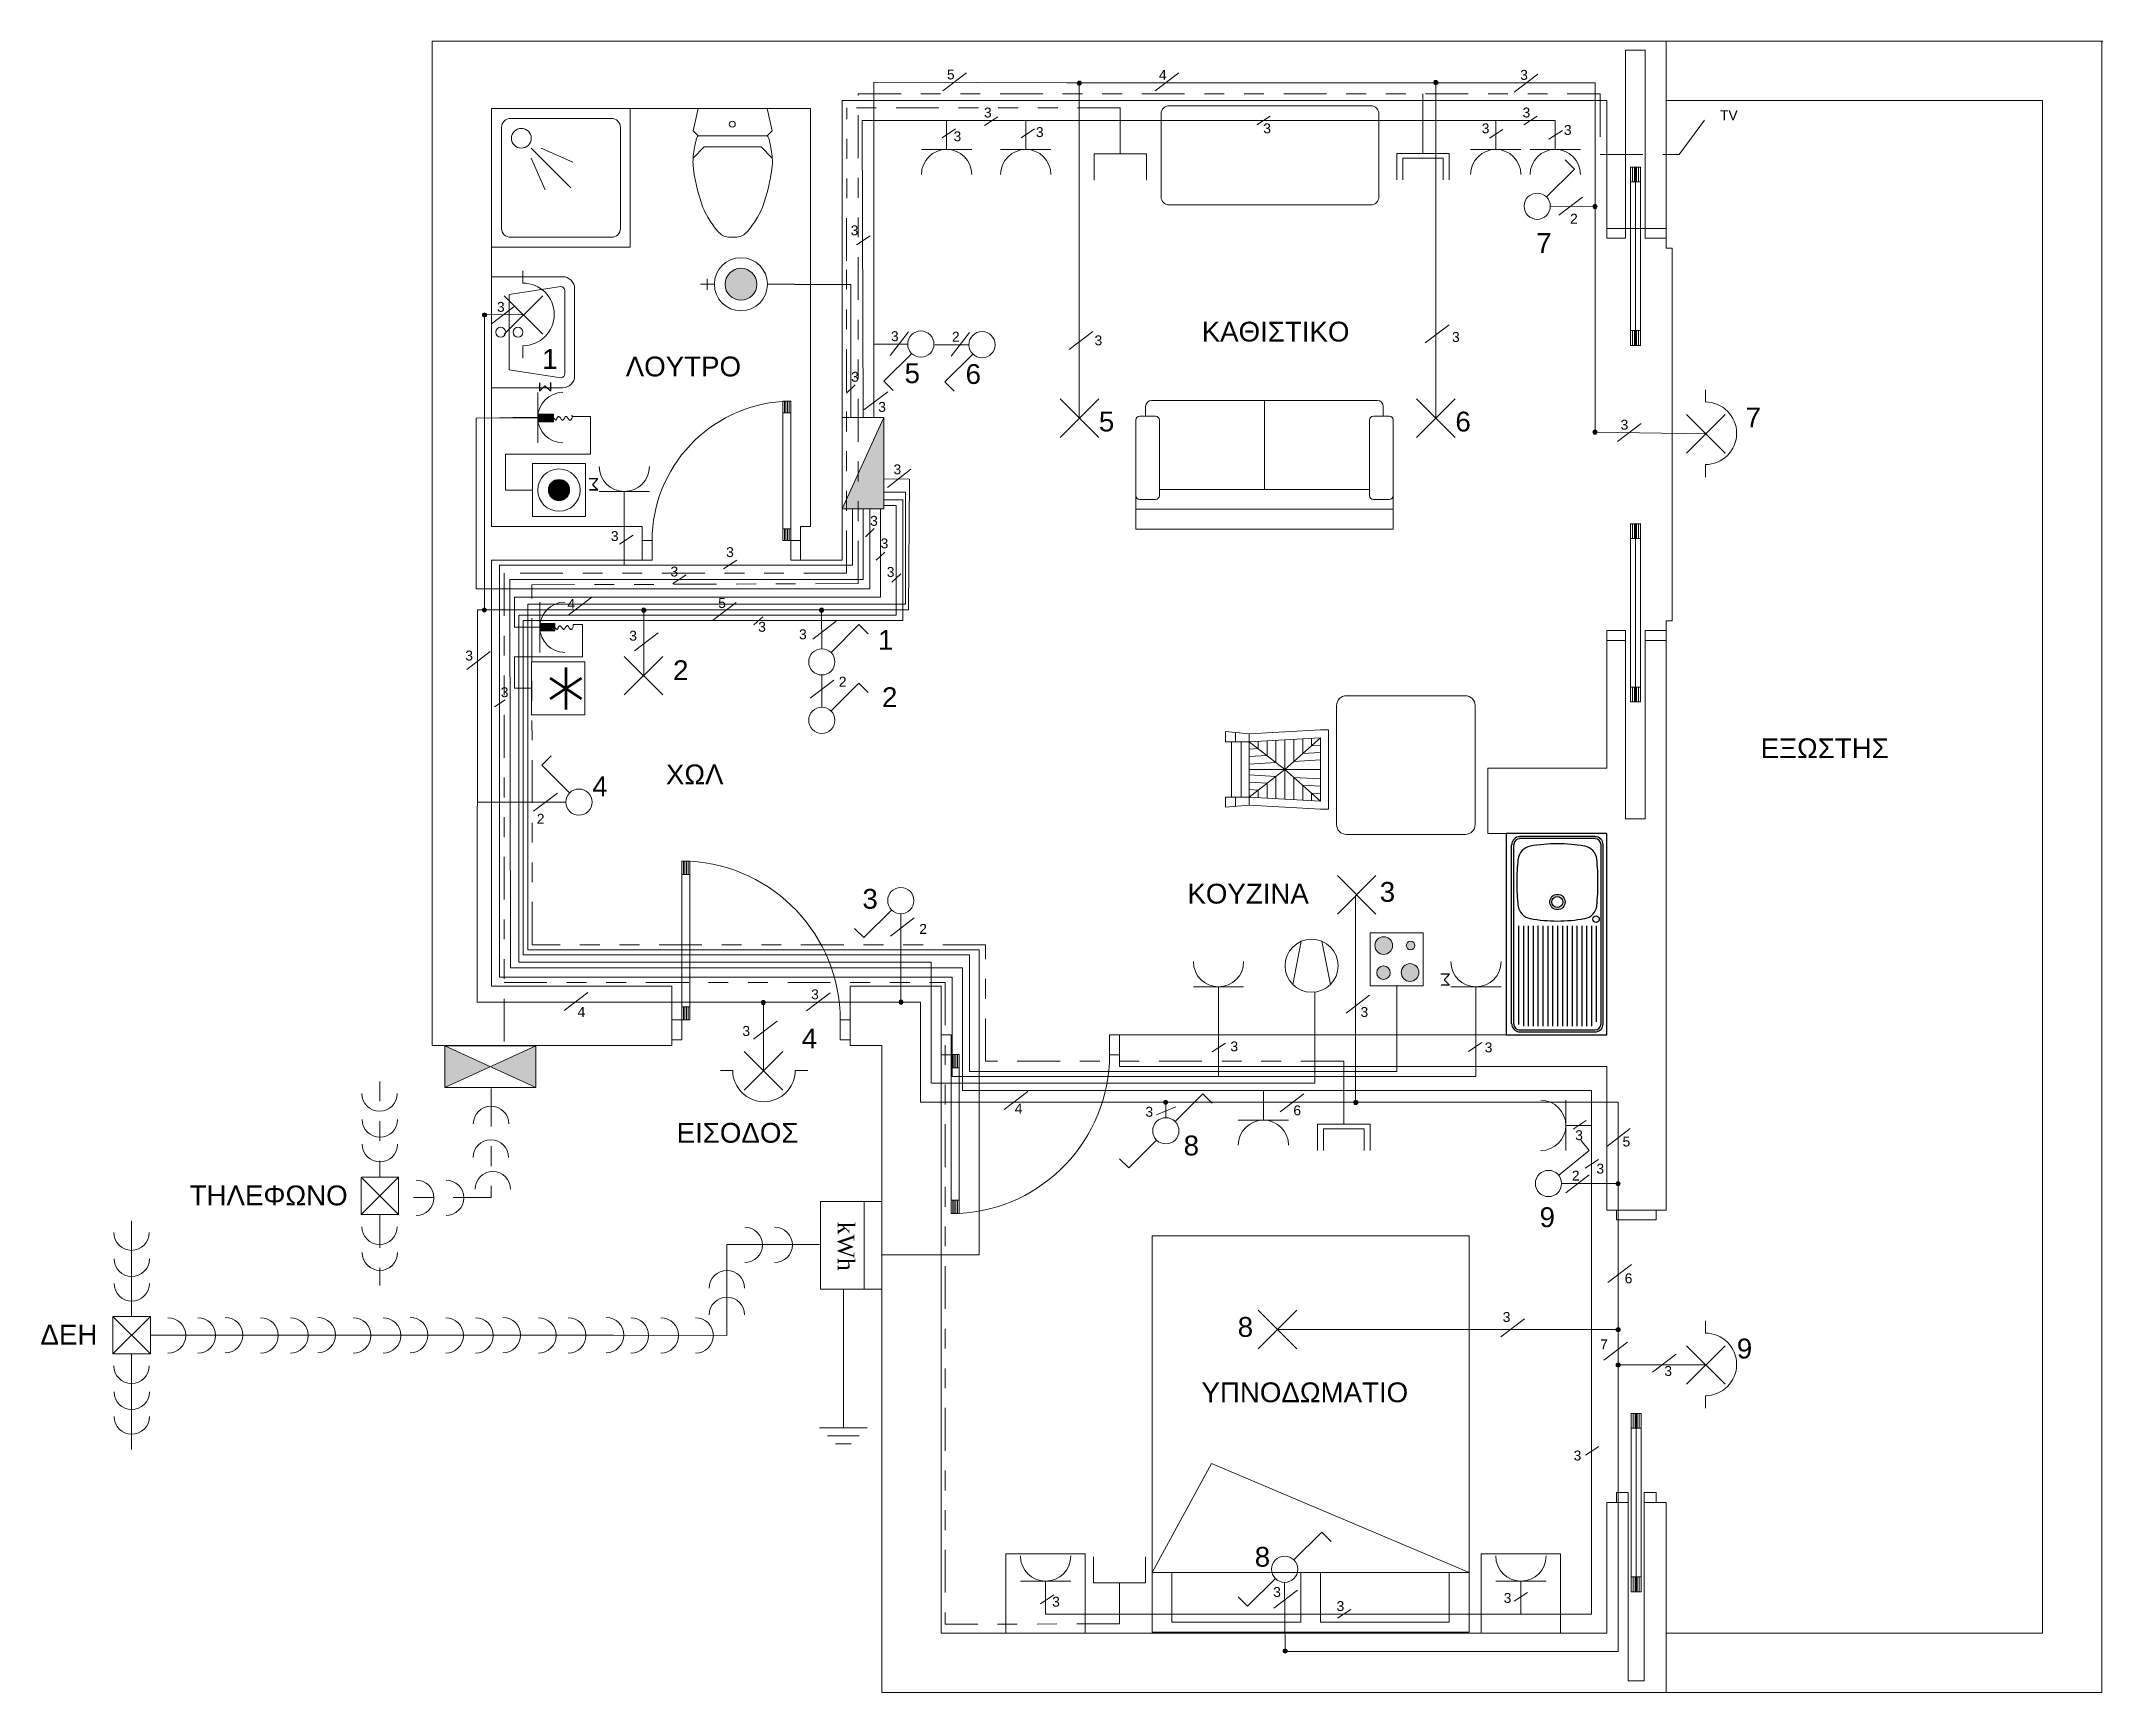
# Model space of a CAD drawing. Header units: millimetres. Extents: x -220908 to 2556, y 1427 to 330958.
# Drawn here: x 2545.96 to 2556.36, y 1426.58 to 1434.91 of the extents above.
import ezdxf

# ---------------------------------------------------------------- set-up
doc = ezdxf.new("R2010")
doc.units = ezdxf.units.MM
doc.linetypes.add('ACAD_ISO05W100', pattern=[33, 24, -3, 0, -3, 0, -3])
doc.linetypes.add('ACAD_ISO06W100', pattern=[36, 24, -3, 0, -3, 0, -3, 0, -3])
doc.layers.add('extra syskeyes', color=7, linetype='Continuous', lineweight=9, true_color=0xdfd620)
for name, color, linetype, lineweight in [('FURNITURE-2D', 2, 'Continuous', 9), ('fwta diakoptes', 10, 'Continuous', 9), ('KITCBATH-2D', 3, 'Continuous', 9), ('koufwmata', 7, 'Continuous', 20), ('mprizes', 170, 'Continuous', 9), ('mprizes kai alla', 250, 'Continuous', 9), ('toixous', 7, 'Continuous', 9), ('WINDOORS', 4, 'Continuous', 9), ('WINDOORS-2D', 3, 'Continuous', 9), ('WINDOORS-2D-GLASS', 2, 'Continuous', 9), ('WINDOORS-3D', 227, 'Continuous', 9), ('κοκκινι διακεκ', 7, 'Continuous', 9), ('πορτοκαλι', 7, 'Continuous', 9), ('πρασινιδιακεκ', 7, 'Continuous', 9), ('συμβολα', 254, 'Continuous', 15)]:
    doc.layers.add(name, color=color, linetype=linetype, lineweight=lineweight)
doc.styles.get("Standard").update_dxf_attribs({"font": 'arial.ttf'})
doc.styles.add('TXT', font='romans.shx')

msp = doc.modelspace()

# ---------------------------------------------------------------- texts
at = {"color": 1, "lineweight": 100, "ltscale": 0.009}
for s, p in [('5', (2550.529, 1434.719)), ('4', (2551.599, 1434.717)), ('3', (2548.257, 1433.546)), ('2', (2550.554, 1433.395)), ('3', (2551.274, 1433.377)), ('3', (2553.079, 1433.394)), ('3', (2553.93, 1432.951)), ('2', (2548.458, 1430.962)), ('2', (2550.389, 1430.406)), ('3', (2549.843, 1430.076)), ('4', (2548.664, 1429.987)), ('3', (2549.496, 1429.891)), ('3', (2552.617, 1429.987)), ('4', (2550.871, 1429.499)), ('3', (2551.531, 1429.483)), ('6', (2552.278, 1429.49)), ('5', (2553.94, 1429.333)), ('2', (2553.684, 1429.161)), ('6', (2553.951, 1428.642)), ('3', (2553.335, 1428.447)), ('7', (2553.827, 1428.309)), ('3', (2554.151, 1428.175)), ('3', (2552.176, 1427.059))]:
    msp.add_text(s, height=0.05, dxfattribs=at).set_placement(p)
at = {"color": 1, "lineweight": 9, "ltscale": 0.009}
for s, p in [('3', (2553.423, 1434.717)), ('2', (2553.675, 1433.991)), ('3', (2550.246, 1433.398)), ('3', (2550.182, 1433.041)), ('3', (2550.259, 1432.726)), ('4', (2548.613, 1432.047)), ('5', (2549.374, 1432.051)), ('3', (2548.925, 1431.886)), ('3', (2549.782, 1431.893)), ('3', (2548.097, 1431.786)), ('2', (2549.983, 1431.654))]:
    msp.add_text(s, height=0.05, dxfattribs=at).set_placement(p)
at = {"color": 18, "lineweight": 100, "ltscale": 0.009, "true_color": 0x000000}
for s, p in [('ΤΗΛΕΦΩΝΟ', (2546.705, 1429.036)), ('ΔΕΗ', (2545.952, 1428.333))]:
    msp.add_text(s, height=0.1, dxfattribs=at).set_placement(p)
at = {"color": 3, "linetype": 'ACAD_ISO05W100', "lineweight": 9, "ltscale": 0.009, "insert": (2554.432, 1434.563), "char_height": 0.05, "width": 0.14835, "attachment_point": 1}
msp.add_mtext('TV', dxfattribs=at)
at = {"layer": 'extra syskeyes', "color": 18, "linetype": 'ACAD_ISO06W100', "lineweight": 9, "ltscale": 0.009, "true_color": 0x000000}
for s, p in [('7', (2553.504, 1433.843)), ('1', (2548.485, 1433.258)), ('1', (2550.181, 1431.84)), ('2', (2549.146, 1431.687)), ('2', (2550.201, 1431.551))]:
    msp.add_text(s, height=0.1, dxfattribs=at).set_placement(p)
at = {"layer": 'extra syskeyes', "color": 18, "ltscale": 0.009, "true_color": 0x000000}
for s, p in [('ΚΑΘΙΣΤΙΚΟ', (2551.815, 1433.396)), ('ΕΞΩΣΤΗΣ', (2554.637, 1431.293)), ('ΧΩΛ', (2549.11, 1431.161)), ('ΚΟΥΖΙΝΑ', (2551.743, 1430.559)), ('ΕΙΣΟΔΟΣ', (2549.164, 1429.352)), ('ΥΠΝΟΔΩΜΑΤΙΟ', (2551.814, 1428.042))]:
    msp.add_text(s, height=0.1, dxfattribs=at).set_placement(p)
at = {"layer": 'extra syskeyes', "color": 18, "lineweight": 9, "ltscale": 0.009, "true_color": 0x000000}
msp.add_text('ΛΟΥΤΡΟ', height=0.1, dxfattribs=at).set_placement((2548.907, 1433.22))
at = {"layer": 'extra syskeyes', "color": 18, "linetype": 'ACAD_ISO06W100', "lineweight": 100, "ltscale": 0.009, "true_color": 0x000000}
for s, p in [('5', (2550.315, 1433.186)), ('6', (2550.623, 1433.182)), ('7', (2554.561, 1432.963)), ('5', (2551.296, 1432.942)), ('6', (2553.096, 1432.942)), ('4', (2548.738, 1431.101)), ('3', (2552.714, 1430.568)), ('3', (2550.102, 1430.533)), ('4', (2549.796, 1429.828)), ('8', (2551.724, 1429.288)), ('9', (2553.521, 1428.926)), ('8', (2551.997, 1428.372)), ('9', (2554.517, 1428.263)), ('8', (2552.083, 1427.212))]:
    msp.add_text(s, height=0.1, dxfattribs=at).set_placement(p)
at = {"layer": 'extra syskeyes', "lineweight": 9, "ltscale": 0.009}
for p in [(2550.045, 1433.193), (2550.141, 1432.466), (2550.194, 1432.352), (2550.225, 1432.208), (2549.576, 1431.931)]:
    msp.add_text('3', height=0.05, dxfattribs=at).set_placement(p)
at = {"layer": 'mprizes', "lineweight": 100, "ltscale": 0.009}
for p in [(2550.716, 1434.527), (2550.562, 1434.407), (2550.978, 1434.428), (2552.126, 1434.447), (2553.229, 1434.447), (2550.043, 1433.932), (2551.96, 1429.813), (2553.244, 1429.808), (2553.701, 1429.365), (2553.808, 1429.196), (2553.693, 1427.748), (2551.06, 1427.01), (2552.496, 1426.988), (2553.34, 1427.029)]:
    msp.add_text('3', height=0.05, dxfattribs=at).set_placement(p)
at = {"layer": 'mprizes', "lineweight": 9, "ltscale": 0.009}
for p in [(2553.435, 1434.527), (2553.644, 1434.439), (2548.832, 1432.389), (2549.414, 1432.308), (2549.133, 1432.21), (2548.276, 1431.601)]:
    msp.add_text('3', height=0.05, dxfattribs=at).set_placement(p)
at = {"layer": 'mprizes kai alla', "lineweight": 9, "char_height": 0.06271, "width": 0.08584, "attachment_point": 1}
for insert, rotation in [((2548.469, 1433.14), 90), ((2548.772, 1432.644), 180)]:
    msp.add_mtext('{\\fArial|b0|i0|c161|p34;Σ}', dxfattribs=dict(at, insert=insert, rotation=rotation))
at = {"layer": 'mprizes kai alla', "lineweight": 9, "insert": (2548.478, 1431.75), "char_height": 0.369, "width": 0.32076, "attachment_point": 1, "style": 'TXT'}
msp.add_mtext('*', dxfattribs=at)
at = {"layer": 'mprizes kai alla', "attachment_point": 1}
for s, insert, char_height, width, rotation in [('{\\fArial|b0|i0|c161|p34;Σ}', (2553.072, 1430.144), 0.06271, 0.08584, 180), ('{\\fTimes New Roman|b0|i0|c0|p18;kWh}', (2550.062, 1428.953), 0.08425, 0.35474, 270)]:
    msp.add_mtext(s, dxfattribs=dict(at, insert=insert, char_height=char_height, width=width, rotation=rotation))

# ---------------------------------------------------------------- blocks, each defined once
blk = doc.blocks.new('A$C2D3F5BEA-flat-1')
at = {"ltscale": 0.009}
for p, q in [((0.508, 0), (0, 0)), ((0.508, -1.016), (0.508, 0)), ((0, 0), (0, -1.016)), ((0.028, -0.96), (0.028, -0.056)), ((0.039, -0.96), (0.039, -0.056)), ((0.449, -0.015), (0.069, -0.015)), ((0.449, -0.025), (0.069, -0.025)), ((0.48, -0.96), (0.48, -0.056)), ((0.49, -0.96), (0.49, -0.056)), ((0.063, -0.465), (0.063, -0.963)), ((0.088, -0.465), (0.088, -0.971)), ((0.112, -0.465), (0.112, -0.971)), ((0.137, -0.465), (0.137, -0.971)), ((0.161, -0.465), (0.161, -0.971)), ((0.186, -0.465), (0.186, -0.971)), ((0.21, -0.465), (0.21, -0.971)), ((0.235, -0.465), (0.235, -0.971)), ((0.259, -0.465), (0.259, -0.971)), ((0.284, -0.465), (0.284, -0.971)), ((0.308, -0.465), (0.308, -0.971)), ((0.333, -0.465), (0.333, -0.971)), ((0.357, -0.465), (0.357, -0.971)), ((0.382, -0.465), (0.382, -0.971)), ((0.406, -0.465), (0.406, -0.971)), ((0.431, -0.465), (0.431, -0.971)), ((0.455, -0.465), (0.455, -0.95)), ((0, -1.016), (0.508, -1.016)), ((0.069, -0.991), (0.449, -0.991)), ((0.069, -1.001), (0.449, -1.001))]:
    blk.add_line(p, q, dxfattribs=at)
for centre, radius in [((0.259, -0.345), 0.0386), ((0.259, -0.345), 0.0279), ((0.454, -0.432), 0.0165)]:
    blk.add_circle(centre, radius, dxfattribs=at)
for centre, radius, start, end in [((0.069, -0.056), 0.0407, 90.002, 180.002), ((0.069, -0.056), 0.0305, 90.002, 180.002), ((0.136, -0.138), 0.0762, 100.3832, 172.772), ((0.259, -0.813), 0.762, 90.002, 100.3832), ((0.259, -0.813), 0.762, 79.6208, 90.002), ((0.383, -0.138), 0.0762, 7.232, 79.6208), ((0.449, -0.056), 0.0407, 0.002, 90.002), ((0.449, -0.056), 0.0305, 0.002, 90.002), ((1.191, -0.246), 1.137, 174.0842, 180.003), ((-0.673, -0.246), 1.137, 0.001, 5.9198), ((1.191, -0.246), 1.137, 180.001, 185.9198), ((-0.673, -0.246), 1.137, 354.0842, 0.003), ((0.136, -0.354), 0.0762, 187.232, 259.6208), ((0.383, -0.354), 0.0762, 280.3832, 352.772), ((0.259, 0.321), 0.762, 259.6208, 270.002), ((0.259, 0.321), 0.762, 270.002, 280.3832), ((0.069, -0.96), 0.0407, 180.002, 270.002), ((0.069, -0.96), 0.0305, 180.002, 270.002), ((0.449, -0.96), 0.0305, 270.002, 0.002), ((0.449, -0.96), 0.0407, 270.002, 0.002)]:
    blk.add_arc(centre, radius, start, end, dxfattribs=at)
blk = doc.blocks.new('ecwli121-flat-1')
at = {"layer": 'FURNITURE-2D', "ltscale": 0.009}
for p, q in [((0.08, 0.65), (1.22, 0.65)), ((0.65, 0.2), (0.65, 0.65)), ((0, 0), (0, 0.55)), ((0.02, 0.57), (0.1, 0.57)), ((0.05, 0.62), (0.05, 0.57)), ((0.12, 0.17), (0.12, 0.55)), ((1.18, 0.17), (1.18, 0.55)), ((1.28, 0.57), (1.2, 0.57)), ((1.25, 0.62), (1.25, 0.57)), ((1.3, 0), (1.3, 0.55)), ((0.02, 0.15), (0.1, 0.15)), ((0.12, 0.2), (1.18, 0.2)), ((1.28, 0.15), (1.2, 0.15)), ((0, 0.1), (1.3, 0.1)), ((0, 0), (1.3, 0))]:
    blk.add_line(p, q, dxfattribs=at)
for centre, radius, start, end in [((0.08, 0.62), 0.03, 90, 180), ((1.22, 0.62), 0.03, 0, 90), ((0.02, 0.55), 0.02, 90, 180), ((0.1, 0.55), 0.02, 0, 90), ((1.2, 0.55), 0.02, 90, 180), ((1.28, 0.55), 0.02, 0, 90), ((0.02, 0.17), 0.02, 180, 270), ((0.1, 0.17), 0.02, 270, 0), ((1.2, 0.17), 0.02, 180, 270), ((1.28, 0.17), 0.02, 270, 0)]:
    blk.add_arc(centre, radius, start, end, dxfattribs=at)
blk = doc.blocks.new('ecwdi310-flat-1')
at = {"layer": 'FURNITURE-2D', "ltscale": 0.009}
for p, q in [((0, 0.382), (0, 0.331)), ((0.12, 0.371), (0, 0.382)), ((0, 0.331), (0.12, 0.331)), ((0.03, 0.331), (0.03, 0.051)), ((0.05, 0.378), (0.05, 0.331)), ((0.08, 0.051), (0.08, 0.331)), ((0.48, 0.391), (0.12, 0.371)), ((0.12, 0.011), (0.12, 0.371)), ((0.12, 0.331), (0.48, 0.351)), ((0.12, 0.331), (0.3, 0.191)), ((0.165, 0.296), (0.165, 0.334)), ((0.21, 0.336), (0.21, 0.261)), ((0.255, 0.226), (0.255, 0.339)), ((0.3, 0.191), (0.48, 0.351)), ((0.3, 0.041), (0.3, 0.341)), ((0.345, 0.344), (0.345, 0.231)), ((0.39, 0.346), (0.39, 0.271)), ((0.435, 0.349), (0.435, 0.311)), ((0.435, 0.311), (0.48, 0.314)), ((0.52, 0.391), (0.48, 0.391)), ((0.48, 0.351), (0.48, 0.031)), ((0.52, -0.009), (0.52, 0.391)), ((0.12, 0.294), (0.165, 0.296)), ((0.21, 0.261), (0.12, 0.256)), ((0.12, 0.218), (0.255, 0.226)), ((0.345, 0.231), (0.48, 0.239)), ((0.39, 0.271), (0.48, 0.276)), ((0.12, 0.051), (0.3, 0.191)), ((0.12, 0.191), (0.48, 0.191)), ((0.12, 0.164), (0.255, 0.156)), ((0.21, 0.121), (0.12, 0.126)), ((0.21, 0.046), (0.21, 0.121)), ((0.255, 0.156), (0.255, 0.044)), ((0.3, 0.191), (0.48, 0.031)), ((0.345, 0.151), (0.48, 0.143)), ((0.345, 0.039), (0.345, 0.151)), ((0.39, 0.111), (0.48, 0.106)), ((0.39, 0.036), (0.39, 0.111)), ((0, 0.051), (0, 0)), ((0.12, 0.051), (0, 0.051)), ((0, 0), (0.12, 0.011)), ((0.05, 0.051), (0.05, 0.004)), ((0.12, 0.089), (0.165, 0.086)), ((0.48, 0.031), (0.12, 0.051)), ((0.12, 0.011), (0.48, -0.009)), ((0.165, 0.086), (0.165, 0.049)), ((0.435, 0.071), (0.48, 0.068)), ((0.435, 0.034), (0.435, 0.071)), ((0.48, -0.009), (0.52, -0.009))]:
    blk.add_line(p, q, dxfattribs=at)
blk = doc.blocks.new('ecwli130-flat-1')
at = {"layer": 'FURNITURE-2D', "ltscale": 0.009}
for p, q in [((0, 0.46), (0, 0.04)), ((0.04, 0.5), (1.06, 0.5)), ((1.1, 0.46), (1.1, 0.04)), ((0.04, 0), (1.06, 0))]:
    blk.add_line(p, q, dxfattribs=at)
for centre, start, end in [((0.04, 0.46), 90, 180), ((1.06, 0.46), 0, 90), ((0.04, 0.04), 180, 270), ((1.06, 0.04), 270, 0)]:
    blk.add_arc(centre, 0.04, start, end, dxfattribs=at)
blk = doc.blocks.new('ecwli133-flat-1')
at = {"layer": 'FURNITURE-2D', "ltscale": 0.009}
for p, q in [((0, 0.65), (0, 0.05)), ((0.05, 0.7), (0.65, 0.7)), ((0.7, 0.65), (0.7, 0.05)), ((0.05, 0), (0.65, 0))]:
    blk.add_line(p, q, dxfattribs=at)
for centre, start, end in [((0.05, 0.65), 90, 180), ((0.65, 0.65), 0, 90), ((0.05, 0.05), 180, 270), ((0.65, 0.05), 270, 0)]:
    blk.add_arc(centre, 0.05, start, end, dxfattribs=at)
blk = doc.blocks.new('ecwbe159-flat-1')
at = {"layer": 'FURNITURE-2D', "ltscale": 0.009}
for p, q in [((0, 0), (0.4, 0)), ((0, -0.4), (0, 0)), ((0.4, 0), (0.4, -0.4)), ((0.4, -0.4), (0, -0.4))]:
    blk.add_line(p, q, dxfattribs=at)
blk = doc.blocks.new('ecwbe159-flat-2')
at = {"layer": 'FURNITURE-2D', "ltscale": 0.009}
for p, q in [((0, 0), (0.4, 0)), ((0, -0.4), (0, 0)), ((0.4, 0), (0.4, -0.4)), ((0.4, -0.4), (0, -0.4))]:
    blk.add_line(p, q, dxfattribs=at)
blk = doc.blocks.new('ecwbe144-flat-1')
at = {"layer": 'FURNITURE-2D', "ltscale": 0.009}
for p, q in [((-1.6, 2), (0, 2)), ((-1.6, 0), (-1.6, 2)), ((0, 2), (0, 0)), ((-1.6, 0.3), (-1.3, 0.85)), ((-1.3, 0.85), (0, 0.3)), ((0, 0.3), (-1.6, 0.3)), ((-1.5, 0.05), (-1.5, 0.3)), ((-0.85, 0.3), (-0.85, 0.05)), ((-0.75, 0.3), (-0.75, 0.05)), ((-0.1, 0.05), (-0.1, 0.3)), ((0, 0), (-1.6, 0)), ((-0.85, 0.05), (-1.5, 0.05)), ((-0.75, 0.05), (-0.1, 0.05))]:
    blk.add_line(p, q, dxfattribs=at)
blk = doc.blocks.new('ecwba70-flat-1')
at = {"layer": 'KITCBATH-2D', "ltscale": 0.009}
for p, q in [((0.125, -0.25), (0.181, -0.194)), ((0.15, -0.137), (0.5, -0.137)), ((0.181, -0.194), (0.469, -0.194)), ((0.525, -0.25), (0.469, -0.194))]:
    blk.add_line(p, q, dxfattribs=at)
at = {"layer": 'KITCBATH-2D'}
blk.add_lwpolyline([(0.15, -0.137, 0.012754), (0.143, -0.152, 0.004575), (0.137, -0.171, 0.020023), (0.13, -0.207, 0.007631), (0.125, -0.251, 0.01934), (0.125, -0.289, 0.017796), (0.134, -0.349, 0.005519), (0.148, -0.412, 0.015748), (0.175, -0.5, 0.021573), (0.199, -0.549, 0.021274), (0.243, -0.612, 0.02394), (0.269, -0.637, 0.027688), (0.282, -0.644, 0.037963), (0.311, -0.65), (0.325, -0.65), (0.339, -0.65, 0.051166), (0.368, -0.644, 0.027088), (0.381, -0.637, 0.050766), (0.407, -0.612, 0.022996), (0.451, -0.549, 0.013568), (0.475, -0.5, 0.02081), (0.502, -0.412, 0.004092), (0.516, -0.349, 0.00998), (0.525, -0.289, 0.020878), (0.525, -0.251, 0.009421), (0.52, -0.207, 0.008481), (0.513, -0.171, 0.019115), (0.507, -0.152, 0.023884), (0.5, -0.137), (0.525, -0.113), (0.5, 0), (0.15, 0), (0.125, -0.113), (0.15, -0.137)], format="xyb", dxfattribs=at)
at = {"layer": 'KITCBATH-2D', "ltscale": 0.009}
blk.add_circle((0.323, -0.079), 0.015, dxfattribs=at)
blk = doc.blocks.new('ecwba50-flat-1')
at = {"layer": 'KITCBATH-2D', "ltscale": 0.009}
for p, q in [((0, 0), (0, 0.56)), ((0.09, 0.09), (0.09, 0.47))]:
    blk.add_line(p, q, dxfattribs=at)
at = {"layer": 'KITCBATH-2D'}
for points in [[(0, 0.56), (0.36, 0.56, -0.414214), (0.42, 0.5), (0.42, 0.06, -0.414214), (0.36, 0), (0, 0)], [(0.09, 0.09), (0.35, 0.05, 0.414214), (0.37, 0.07), (0.37, 0.49, 0.414214), (0.35, 0.51), (0.09, 0.47)]]:
    blk.add_lwpolyline(points, format="xyb", dxfattribs=at)
at = {"layer": 'KITCBATH-2D', "ltscale": 0.009}
for centre in [(0.047, 0.28), (0.134, 0.28)]:
    blk.add_circle(centre, 0.025, dxfattribs=at)
blk = doc.blocks.new('ecwba67-flat-1')
at = {"layer": 'KITCBATH-2D', "ltscale": 0.009}
for p, q in [((0.2, -0.2), (0.4, -0.4)), ((0.25, -0.2), (0.41, -0.27)), ((0.2, -0.25), (0.27, -0.41))]:
    blk.add_line(p, q, dxfattribs=at)
at = {"layer": 'KITCBATH-2D'}
blk.add_lwpolyline([(0, 0), (0.7, 0), (0.7, -0.7), (0, -0.7)], close=True, dxfattribs=at)
blk.add_lwpolyline([(0.095, -0.05), (0.605, -0.05, -0.414214), (0.65, -0.095), (0.65, -0.605, -0.414214), (0.605, -0.65), (0.095, -0.65, -0.414214), (0.05, -0.605), (0.05, -0.095, -0.414214)], format="xyb", close=True, dxfattribs=at)
at = {"layer": 'KITCBATH-2D', "ltscale": 0.009}
blk.add_circle((0.15, -0.15), 0.05, dxfattribs=at)
blk = doc.blocks.new('ecwwdbox-flat-1')
at = {"layer": 'WINDOORS-2D', "ltscale": 0.009}
for p, q in [((0.025, 0.0375), (-0.025, 0.0375)), ((-0.025, 0.0375), (-0.025, -0.0375)), ((-0.015, 0.0375), (-0.015, -0.0375)), ((-0.005, 0.0375), (-0.005, -0.0375)), ((0.005, 0.0375), (0.005, -0.0375)), ((0.015, 0.0375), (0.015, -0.0375)), ((0.025, -0.0375), (0.025, 0.0375)), ((-0.025, -0.0375), (0.025, -0.0375))]:
    blk.add_line(p, q, dxfattribs=at)
blk = doc.blocks.new('ecwwdbox-flat-2')
at = {"layer": 'WINDOORS-2D', "ltscale": 0.009}
for p, q in [((0.025, 0.0375), (-0.025, 0.0375)), ((-0.025, 0.0375), (-0.025, -0.0375)), ((-0.015, 0.0375), (-0.015, -0.0375)), ((-0.005, 0.0375), (-0.005, -0.0375)), ((0.005, 0.0375), (0.005, -0.0375)), ((0.015, 0.0375), (0.015, -0.0375)), ((0.025, -0.0375), (0.025, 0.0375)), ((-0.025, -0.0375), (0.025, -0.0375))]:
    blk.add_line(p, q, dxfattribs=at)
blk = doc.blocks.new('*U75')
at = {"layer": 'WINDOORS-2D', "ltscale": 0.009}
for p, q in [((2553.984, 1427.986), (2553.984, 1427.086)), ((2554.034, 1427.986), (2554.034, 1427.086))]:
    blk.add_line(p, q, dxfattribs=at)
at = {"layer": 'WINDOORS-2D-GLASS', "ltscale": 0.009}
blk.add_line((2554.009, 1427.986), (2554.009, 1427.086), dxfattribs=at)
at = {"ltscale": 0.009}
for name, p in [('ecwwdbox-flat-1', (2554.009, 1427.948)), ('ecwwdbox-flat-2', (2554.009, 1427.123))]:
    blk.add_blockref(name, p, dxfattribs=at)
blk = doc.blocks.new('ecwwdbox-flat-3')
at = {"layer": 'WINDOORS-2D', "ltscale": 0.009}
for p, q in [((-0.02, -0.02925), (-0.02, 0.02925)), ((-0.02, 0.02925), (0.02, 0.02925)), ((-0.012, 0.02925), (-0.012, -0.02925)), ((-0.004, 0.02925), (-0.004, -0.02925)), ((0.004, 0.02925), (0.004, -0.02925)), ((0.012, 0.02925), (0.012, -0.02925)), ((0.02, 0.02925), (0.02, -0.02925)), ((0.02, -0.02925), (-0.02, -0.02925))]:
    blk.add_line(p, q, dxfattribs=at)
blk = doc.blocks.new('ecwwdbox-flat-4')
at = {"layer": 'WINDOORS-2D', "ltscale": 0.009}
for p, q in [((-0.02, -0.02925), (-0.02, 0.02925)), ((-0.02, 0.02925), (0.02, 0.02925)), ((-0.012, 0.02925), (-0.012, -0.02925)), ((-0.004, 0.02925), (-0.004, -0.02925)), ((0.004, 0.02925), (0.004, -0.02925)), ((0.012, 0.02925), (0.012, -0.02925)), ((0.02, 0.02925), (0.02, -0.02925)), ((0.02, -0.02925), (-0.02, -0.02925))]:
    blk.add_line(p, q, dxfattribs=at)
blk = doc.blocks.new('*U78')
at = {"layer": 'WINDOORS-2D', "ltscale": 0.009}
for p, q in [((2549.7, 1433.094), (2549.7, 1432.392)), ((2549.74, 1433.094), (2549.74, 1432.392))]:
    blk.add_line(p, q, dxfattribs=at)
at = {"ltscale": 0.009}
for name, p in [('ecwwdbox-flat-3', (2549.72, 1433.065)), ('ecwwdbox-flat-4', (2549.72, 1432.421))]:
    blk.add_blockref(name, p, dxfattribs=at)
blk = doc.blocks.new('ecwwdbox-flat-5')
at = {"layer": 'WINDOORS-2D', "ltscale": 0.009}
for p, q in [((-0.025, 0.0375), (-0.025, -0.0375)), ((0.025, 0.0375), (-0.025, 0.0375)), ((-0.015, -0.0375), (-0.015, 0.0375)), ((-0.005, -0.0375), (-0.005, 0.0375)), ((0.005, -0.0375), (0.005, 0.0375)), ((0.015, -0.0375), (0.015, 0.0375)), ((0.025, -0.0375), (0.025, 0.0375)), ((-0.025, -0.0375), (0.025, -0.0375))]:
    blk.add_line(p, q, dxfattribs=at)
blk = doc.blocks.new('ecwwdbox-flat-6')
at = {"layer": 'WINDOORS-2D', "ltscale": 0.009}
for p, q in [((-0.025, 0.0375), (-0.025, -0.0375)), ((0.025, 0.0375), (-0.025, 0.0375)), ((-0.015, -0.0375), (-0.015, 0.0375)), ((-0.005, -0.0375), (-0.005, 0.0375)), ((0.005, -0.0375), (0.005, 0.0375)), ((0.015, -0.0375), (0.015, 0.0375)), ((0.025, -0.0375), (0.025, 0.0375)), ((-0.025, -0.0375), (0.025, -0.0375))]:
    blk.add_line(p, q, dxfattribs=at)
blk = doc.blocks.new('*U81')
at = {"layer": 'WINDOORS-2D', "ltscale": 0.009}
for p, q in [((2553.98, 1433.377), (2553.98, 1434.277)), ((2554.03, 1433.377), (2554.03, 1434.277))]:
    blk.add_line(p, q, dxfattribs=at)
at = {"layer": 'WINDOORS-2D-GLASS', "ltscale": 0.009}
blk.add_line((2554.005, 1433.377), (2554.005, 1434.277), dxfattribs=at)
at = {"ltscale": 0.009}
for name, p in [('ecwwdbox-flat-6', (2554.005, 1434.239)), ('ecwwdbox-flat-5', (2554.005, 1433.414))]:
    blk.add_blockref(name, p, dxfattribs=at)
blk = doc.blocks.new('ecwwdbox-flat-7')
at = {"layer": 'WINDOORS-2D', "ltscale": 0.009}
for p, q in [((0.025, 0.0375), (-0.025, 0.0375)), ((-0.025, 0.0375), (-0.025, -0.0375)), ((-0.015, 0.0375), (-0.015, -0.0375)), ((-0.005, 0.0375), (-0.005, -0.0375)), ((0.005, 0.0375), (0.005, -0.0375)), ((0.015, 0.0375), (0.015, -0.0375)), ((0.025, -0.0375), (0.025, 0.0375)), ((-0.025, -0.0375), (0.025, -0.0375))]:
    blk.add_line(p, q, dxfattribs=at)
blk = doc.blocks.new('ecwwdbox-flat-8')
at = {"layer": 'WINDOORS-2D', "ltscale": 0.009}
for p, q in [((0.025, 0.0375), (-0.025, 0.0375)), ((-0.025, 0.0375), (-0.025, -0.0375)), ((-0.015, 0.0375), (-0.015, -0.0375)), ((-0.005, 0.0375), (-0.005, -0.0375)), ((0.005, 0.0375), (0.005, -0.0375)), ((0.015, 0.0375), (0.015, -0.0375)), ((0.025, -0.0375), (0.025, 0.0375)), ((-0.025, -0.0375), (0.025, -0.0375))]:
    blk.add_line(p, q, dxfattribs=at)
blk = doc.blocks.new('*U84')
at = {"layer": 'WINDOORS-2D', "ltscale": 0.009}
for p, q in [((2553.98, 1432.477), (2553.98, 1431.577)), ((2554.03, 1432.477), (2554.03, 1431.577))]:
    blk.add_line(p, q, dxfattribs=at)
at = {"layer": 'WINDOORS-2D-GLASS', "ltscale": 0.009}
blk.add_line((2554.005, 1432.477), (2554.005, 1431.577), dxfattribs=at)
at = {"ltscale": 0.009}
for name, p in [('ecwwdbox-flat-7', (2554.005, 1432.439)), ('ecwwdbox-flat-8', (2554.005, 1431.614))]:
    blk.add_blockref(name, p, dxfattribs=at)
blk = doc.blocks.new('*U85')
at = {"layer": 'WINDOORS', "ltscale": 0.009}
blk.add_blockref('*U84', (0, 0), dxfattribs=at)
at = {"layer": 'WINDOORS-2D', "ltscale": 0.009}
blk.add_blockref('*U81', (0, 0), dxfattribs=at)
blk = doc.blocks.new('ecwwdbox-flat-9')
at = {"layer": 'WINDOORS-2D', "ltscale": 0.009}
for p, q in [((-0.02, 0.033375), (0.02, 0.033375)), ((-0.02, -0.033375), (-0.02, 0.033375)), ((-0.012, -0.033375), (-0.012, 0.033375)), ((-0.004, -0.033375), (-0.004, 0.033375)), ((0.004, -0.033375), (0.004, 0.033375)), ((0.012, -0.033375), (0.012, 0.033375)), ((0.02, 0.033375), (0.02, -0.033375)), ((0.02, -0.033375), (-0.02, -0.033375))]:
    blk.add_line(p, q, dxfattribs=at)
blk = doc.blocks.new('ecwwdbox-flat-10')
at = {"layer": 'WINDOORS-2D', "ltscale": 0.009}
for p, q in [((-0.02, 0.033375), (0.02, 0.033375)), ((-0.02, -0.033375), (-0.02, 0.033375)), ((-0.012, -0.033375), (-0.012, 0.033375)), ((-0.004, -0.033375), (-0.004, 0.033375)), ((0.004, -0.033375), (0.004, 0.033375)), ((0.012, -0.033375), (0.012, 0.033375)), ((0.02, 0.033375), (0.02, -0.033375)), ((0.02, -0.033375), (-0.02, -0.033375))]:
    blk.add_line(p, q, dxfattribs=at)
blk = doc.blocks.new('*U88')
at = {"layer": 'WINDOORS-2D', "ltscale": 0.009}
for p, q in [((2550.55, 1428.995), (2550.55, 1429.796)), ((2550.59, 1428.995), (2550.59, 1429.796))]:
    blk.add_line(p, q, dxfattribs=at)
at = {"ltscale": 0.009}
for name, p in [('ecwwdbox-flat-10', (2550.57, 1429.763)), ('ecwwdbox-flat-9', (2550.57, 1429.028))]:
    blk.add_blockref(name, p, dxfattribs=at)
blk = doc.blocks.new('ecwwdbox-flat-11')
at = {"layer": 'WINDOORS-2D', "ltscale": 0.009}
for p, q in [((0.02, 0.033375), (-0.02, 0.033375)), ((-0.02, 0.033375), (-0.02, -0.033375)), ((-0.012, 0.033375), (-0.012, -0.033375)), ((-0.004, 0.033375), (-0.004, -0.033375)), ((0.004, 0.033375), (0.004, -0.033375)), ((0.012, 0.033375), (0.012, -0.033375)), ((0.02, -0.033375), (0.02, 0.033375)), ((-0.02, -0.033375), (0.02, -0.033375))]:
    blk.add_line(p, q, dxfattribs=at)
blk = doc.blocks.new('ecwwdbox-flat-12')
at = {"layer": 'WINDOORS-2D', "ltscale": 0.009}
for p, q in [((0.02, 0.033375), (-0.02, 0.033375)), ((-0.02, 0.033375), (-0.02, -0.033375)), ((-0.012, 0.033375), (-0.012, -0.033375)), ((-0.004, 0.033375), (-0.004, -0.033375)), ((0.004, 0.033375), (0.004, -0.033375)), ((0.012, 0.033375), (0.012, -0.033375)), ((0.02, -0.033375), (0.02, 0.033375)), ((-0.02, -0.033375), (0.02, -0.033375))]:
    blk.add_line(p, q, dxfattribs=at)
blk = doc.blocks.new('*U91')
at = {"layer": 'WINDOORS-2D', "ltscale": 0.009}
for p, q in [((2549.19, 1430.773), (2549.19, 1429.972)), ((2549.23, 1430.773), (2549.23, 1429.972))]:
    blk.add_line(p, q, dxfattribs=at)
at = {"ltscale": 0.009}
for name, p in [('ecwwdbox-flat-11', (2549.21, 1430.739)), ('ecwwdbox-flat-12', (2549.21, 1430.005))]:
    blk.add_blockref(name, p, dxfattribs=at)

# ---------------------------------------------------------------- hatches: boundary and pattern name
at = {"layer": 'mprizes kai alla'}
msp.add_hatch(color=256, dxfattribs=at).paths.add_polyline_path([(2549.57, 1433.685, 1), (2549.409, 1433.685, 1)])
at = {"layer": 'mprizes kai alla', "lineweight": 9}
h = msp.add_hatch(color=256, dxfattribs=at)
h.set_gradient(color1=(255, 255, 255))
h.paths.add_polyline_path([(2550.211, 1433.012), (2550, 1432.551), (2550.211, 1432.551)])
msp.add_hatch(color=256, dxfattribs=at).paths.add_polyline_path([(2548.623, 1432.646, 1), (2548.516, 1432.646, 1)])
at = {"layer": 'mprizes kai alla'}
h = msp.add_hatch(color=256, dxfattribs=at)
h.paths.add_polyline_path([(2552.867, 1430.255, 1), (2552.867, 1430.166, 1)])
h.paths.add_polyline_path([(2552.87, 1430.37, 1), (2552.87, 1430.327, 1)])
h.paths.add_polyline_path([(2552.734, 1430.302, 1), (2552.734, 1430.392, 1)])
h.paths.add_polyline_path([(2552.733, 1430.176, 1), (2552.733, 1430.244, 1)])
h = msp.add_hatch(color=256, dxfattribs=at)
h.paths.add_polyline_path([(2548.224, 1429.736), (2548.454, 1429.63), (2548.454, 1429.841)])
h.paths.add_polyline_path([(2548.224, 1429.736), (2547.994, 1429.841), (2547.994, 1429.63)])
at = {"layer": 'συμβολα', "ltscale": 0.3}
h = msp.add_hatch(color=1, dxfattribs=at)
h.dxf.hatch_style = 1
edge = h.paths.add_edge_path()
edge.add_arc((2551.197, 1434.7), 0.0106, 0, 360)
h = msp.add_hatch(color=1, dxfattribs=at)
h.dxf.hatch_style = 1
edge = h.paths.add_edge_path()
edge.add_arc((2552.997, 1434.703), 0.0106, 0, 360)
at = {"layer": 'συμβολα', "lineweight": 9, "ltscale": 0.3}
h = msp.add_hatch(color=1, dxfattribs=at)
h.dxf.hatch_style = 1
edge = h.paths.add_edge_path()
edge.add_arc((2553.801, 1434.078), 0.0106, 0, 360)
h = msp.add_hatch(color=1, dxfattribs=at)
h.dxf.hatch_style = 1
edge = h.paths.add_edge_path()
edge.add_arc((2548.194, 1433.53), 0.0106, 0, 360)
at = {"layer": 'συμβολα', "lineweight": 9, "true_color": 0x000000}
for points in [[(2548.543, 1432.991), (2548.543, 1433.029), (2548.467, 1433.029), (2548.467, 1432.991)], [(2548.549, 1431.935), (2548.549, 1431.973), (2548.473, 1431.973), (2548.473, 1431.935)]]:
    msp.add_hatch(color=18, dxfattribs=at).paths.add_polyline_path(points)
at = {"layer": 'συμβολα', "ltscale": 0.3}
h = msp.add_hatch(color=1, dxfattribs=at)
h.dxf.hatch_style = 1
edge = h.paths.add_edge_path()
edge.add_arc((2553.801, 1432.939), 0.0106, 0, 360)
at = {"layer": 'συμβολα', "lineweight": 9, "ltscale": 0.3}
h = msp.add_hatch(color=1, dxfattribs=at)
h.dxf.hatch_style = 1
edge = h.paths.add_edge_path()
edge.add_arc((2548.193, 1432.041), 0.0106, 0, 360)
h = msp.add_hatch(color=1, dxfattribs=at)
h.dxf.hatch_style = 1
edge = h.paths.add_edge_path()
edge.add_arc((2548.998, 1432.04), 0.0106, 0, 360)
h = msp.add_hatch(color=1, dxfattribs=at)
h.dxf.hatch_style = 1
edge = h.paths.add_edge_path()
edge.add_arc((2549.896, 1432.04), 0.0106, 0, 360)
at = {"layer": 'συμβολα', "ltscale": 0.3}
h = msp.add_hatch(color=1, dxfattribs=at)
h.dxf.hatch_style = 1
edge = h.paths.add_edge_path()
edge.add_arc((2549.602, 1430.06), 0.0106, 0, 360)
h = msp.add_hatch(color=1, dxfattribs=at)
h.dxf.hatch_style = 1
edge = h.paths.add_edge_path()
edge.add_arc((2550.297, 1430.061), 0.0106, 0, 360)
h = msp.add_hatch(color=1, dxfattribs=at)
h.dxf.hatch_style = 1
edge = h.paths.add_edge_path()
edge.add_arc((2551.633, 1429.556), 0.0106, 0, 360)
h = msp.add_hatch(color=1, dxfattribs=at)
h.dxf.hatch_style = 1
edge = h.paths.add_edge_path()
edge.add_arc((2552.593, 1429.555), 0.0106, 0, 360)
h = msp.add_hatch(color=1, dxfattribs=at)
h.dxf.hatch_style = 1
edge = h.paths.add_edge_path()
edge.add_arc((2553.917, 1429.145), 0.0106, 0, 360)
h = msp.add_hatch(color=1, dxfattribs=at)
h.dxf.hatch_style = 1
edge = h.paths.add_edge_path()
edge.add_arc((2553.918, 1428.408), 0.0106, 0, 360)
h = msp.add_hatch(color=1, dxfattribs=at)
h.dxf.hatch_style = 1
edge = h.paths.add_edge_path()
edge.add_arc((2553.918, 1428.23), 0.0106, 0, 360)
h = msp.add_hatch(color=1, dxfattribs=at)
h.dxf.hatch_style = 1
edge = h.paths.add_edge_path()
edge.add_arc((2552.237, 1426.786), 0.0106, 0, 360)

# ---------------------------------------------------------------- linework, layer by layer
at = {"color": 3, "linetype": 'ACAD_ISO05W100', "lineweight": 9, "ltscale": 0.009}
for p, q in [((2552.932, 1434.472), (2552.932, 1434.646)), ((2552.532, 1429.58), (2552.532, 1429.763))]:
    msp.add_line(p, q, dxfattribs=at)
at = {"lineweight": 9, "ltscale": 0.009}
for p, q in [((2554.16, 1433.867), (2554.16, 1433.967)), ((2549.79, 1432.292), (2549.79, 1432.462)), ((2550.04, 1430.142), (2550.04, 1429.842)), ((2550.04, 1429.842), (2550.2, 1429.842))]:
    msp.add_line(p, q, dxfattribs=at)
at = {"color": 18, "lineweight": 9, "ltscale": 0.009, "true_color": 0x000000}
for p, q in [((2548.636, 1433.017), (2548.729, 1433.017)), ((2548.729, 1433.017), (2548.729, 1432.828)), ((2548.3, 1432.828), (2548.729, 1432.828)), ((2548.3, 1432.646), (2548.3, 1432.828)), ((2548.641, 1431.968), (2548.688, 1431.968)), ((2548.688, 1431.968), (2548.688, 1431.804)), ((2548.346, 1431.804), (2548.346, 1431.646)), ((2548.688, 1431.804), (2548.346, 1431.804))]:
    msp.add_line(p, q, dxfattribs=at)
at = {"color": 3, "linetype": 'ACAD_ISO05W100', "lineweight": 9, "ltscale": 0.009}
msp.add_lwpolyline([(2554.226, 1434.34), (2554.383, 1434.552)], dxfattribs=at)
at = {"layer": 'extra syskeyes', "ltscale": 0.009}
for p, q in [((2549.759, 1433.684), (2550.044, 1433.684)), ((2550.307, 1431.988), (2550.307, 1432.597)), ((2548.39, 1430.3), (2548.39, 1431.128)), ((2548.792, 1430.3), (2548.39, 1430.3)), ((2550.45, 1430.235), (2550.45, 1430.264)), ((2550.643, 1429.712), (2550.643, 1430.3)), ((2550.45, 1430.097), (2550.45, 1430.235)), ((2550.45, 1429.736), (2550.45, 1430.097)), ((2552.387, 1429.976), (2552.387, 1429.736)), ((2552.8, 1430.008), (2552.8, 1429.712)), ((2550.45, 1429.736), (2550.45, 1429.652)), ((2552.387, 1429.736), (2552.387, 1429.686)), ((2552.387, 1429.652), (2550.452, 1429.652)), ((2551.056, 1429.712), (2550.643, 1429.712)), ((2552.8, 1429.712), (2551.056, 1429.712)), ((2552.387, 1429.686), (2552.387, 1429.652))]:
    msp.add_line(p, q, dxfattribs=at)
at = {"layer": 'extra syskeyes', "lineweight": 9, "ltscale": 0.009}
for p, q in [((2550.044, 1433.684), (2550.044, 1433.012)), ((2548.152, 1433.01), (2548.27, 1433.011)), ((2548.152, 1432.148), (2548.152, 1433.01)), ((2550.14, 1432.551), (2550.14, 1432.148)), ((2550.193, 1432.105), (2550.193, 1432.551)), ((2550.307, 1432.597), (2550.211, 1432.597)), ((2550.272, 1432.569), (2550.211, 1432.569)), ((2550.272, 1432.015), (2550.272, 1432.569)), ((2550.14, 1432.148), (2548.152, 1432.148)), ((2548.346, 1432.105), (2549.782, 1432.105)), ((2548.346, 1431.954), (2548.346, 1432.105)), ((2549.782, 1432.105), (2550.193, 1432.105)), ((2549.782, 1432.105), (2549.782, 1432.105)), ((2548.368, 1432.015), (2550.272, 1432.015)), ((2548.368, 1431.646), (2548.368, 1432.015)), ((2548.39, 1431.988), (2550.307, 1431.988)), ((2548.39, 1431.128), (2548.39, 1431.988)), ((2548.368, 1430.264), (2548.368, 1431.646)), ((2550.45, 1430.264), (2548.368, 1430.264)), ((2550.643, 1430.3), (2548.792, 1430.3))]:
    msp.add_line(p, q, dxfattribs=at)
at = {"layer": 'extra syskeyes', "lineweight": 9}
for points in [[(2550.021, 1433.136), (2550.066, 1433.178)], [(2550.117, 1432.411), (2550.162, 1432.452)], [(2550.171, 1432.292), (2550.216, 1432.333)], [(2550.251, 1432.182), (2550.296, 1432.223)], [(2549.554, 1431.966), (2549.599, 1432.007)]]:
    msp.add_lwpolyline(points, dxfattribs=at)
at = {"layer": 'fwta diakoptes', "color": 1, "ltscale": 0.009}
for p, q in [((2550.16, 1434.705), (2551.197, 1434.702)), ((2551.197, 1433.009), (2551.197, 1434.702)), ((2552.997, 1433.009), (2552.997, 1434.702)), ((2550.639, 1433.38), (2550.468, 1433.38)), ((2553.801, 1432.938), (2554.36, 1432.93)), ((2550.339, 1432.702), (2550.334, 1432.041)), ((2548.604, 1431.071), (2548.157, 1431.071)), ((2552.592, 1429.556), (2552.592, 1430.599)), ((2550.296, 1430.508), (2550.296, 1430.061)), ((2549.603, 1429.714), (2549.603, 1430.061)), ((2550.396, 1430.061), (2550.396, 1429.556)), ((2550.396, 1429.556), (2553.918, 1429.556)), ((2551.634, 1429.478), (2551.634, 1429.556)), ((2553.632, 1429.146), (2553.917, 1429.146)), ((2552.197, 1428.409), (2553.917, 1428.409)), ((2554.36, 1428.23), (2553.917, 1428.23)), ((2552.234, 1427.133), (2552.237, 1426.783)), ((2552.237, 1426.783), (2553.917, 1426.783))]:
    msp.add_line(p, q, dxfattribs=at)
at = {"layer": 'fwta diakoptes', "color": 1, "lineweight": 9, "ltscale": 0.009}
for p, q in [((2550.16, 1434.705), (2550.16, 1433.012)), ((2553.801, 1434.702), (2551.134, 1434.702)), ((2553.801, 1434.702), (2553.801, 1434.112)), ((2553.575, 1434.079), (2553.801, 1434.078)), ((2553.801, 1434.078), (2553.801, 1432.938)), ((2548.388, 1433.533), (2548.194, 1433.53)), ((2548.194, 1433.53), (2548.194, 1432.041)), ((2550.331, 1433.383), (2550.16, 1433.383)), ((2550.339, 1432.702), (2550.211, 1432.703)), ((2548.158, 1432.041), (2548.157, 1430.061)), ((2550.334, 1432.041), (2548.158, 1432.041)), ((2548.998, 1432.041), (2548.998, 1431.71)), ((2549.896, 1432.041), (2549.897, 1431.846)), ((2549.897, 1431.713), (2549.897, 1431.551)), ((2548.157, 1430.061), (2550.396, 1430.061)), ((2553.918, 1429.556), (2553.917, 1426.783))]:
    msp.add_line(p, q, dxfattribs=at)
at = {"layer": 'fwta diakoptes', "lineweight": 9, "ltscale": 0.009}
msp.add_line((2553.801, 1434.112), (2553.801, 1434.078), dxfattribs=at)
at = {"layer": 'fwta diakoptes', "lineweight": 9}
for points in [[(2550.508, 1434.662), (2550.628, 1434.753)], [(2551.58, 1434.662), (2551.699, 1434.753)], [(2553.393, 1434.655), (2553.513, 1434.746)], [(2553.618, 1434.034), (2553.737, 1434.125)], [(2548.229, 1433.486), (2548.349, 1433.577)], [(2552.944, 1433.389), (2553.064, 1433.48)], [(2550.243, 1433.325), (2550.334, 1433.445)], [(2550.551, 1433.322), (2550.643, 1433.442)], [(2551.146, 1433.356), (2551.265, 1433.447)], [(2550.11, 1433.051), (2550.23, 1433.142)], [(2553.914, 1432.891), (2554.034, 1432.982)], [(2550.228, 1432.66), (2550.347, 1432.751)], [(2548.616, 1432.015), (2548.736, 1432.106)], [(2549.345, 1431.988), (2549.464, 1432.079)], [(2548.952, 1431.834), (2549.071, 1431.925)], [(2549.851, 1431.894), (2549.97, 1431.985)], [(2548.104, 1431.74), (2548.223, 1431.831)], [(2549.838, 1431.595), (2549.957, 1431.686)], [(2548.442, 1431.026), (2548.562, 1431.117)], [(2550.244, 1430.395), (2550.363, 1430.487)], [(2548.596, 1430.019), (2548.715, 1430.11)], [(2549.82, 1430.018), (2549.94, 1430.109)], [(2552.544, 1430.006), (2552.663, 1430.097)], [(2549.552, 1429.875), (2549.671, 1429.966)], [(2550.818, 1429.52), (2550.938, 1429.611)], [(2551.587, 1429.492), (2551.685, 1429.533)], [(2552.211, 1429.507), (2552.33, 1429.598)], [(2553.86, 1429.333), (2553.979, 1429.424)], [(2553.653, 1429.099), (2553.772, 1429.19)], [(2553.865, 1428.647), (2553.985, 1428.738)], [(2553.325, 1428.372), (2553.445, 1428.463)], [(2553.845, 1428.254), (2553.965, 1428.345)], [(2554.091, 1428.194), (2554.211, 1428.285)], [(2552.179, 1427.003), (2552.298, 1427.094)]]:
    msp.add_lwpolyline(points, dxfattribs=at)
at = {"layer": 'koufwmata', "lineweight": 9, "ltscale": 0.009}
for p, q in [((2553.86, 1433.967), (2553.86, 1433.917)), ((2553.955, 1433.967), (2553.86, 1433.967)), ((2553.86, 1433.917), (2553.955, 1433.917)), ((2553.955, 1433.917), (2553.955, 1433.967)), ((2554.055, 1433.917), (2554.055, 1433.967)), ((2554.055, 1433.967), (2554.16, 1433.967)), ((2554.16, 1433.917), (2554.055, 1433.917)), ((2554.16, 1433.967), (2554.16, 1433.917)), ((2554.19, 1431.987), (2554.19, 1433.867)), ((2553.86, 1431.937), (2553.955, 1431.937)), ((2553.86, 1431.887), (2553.86, 1431.937)), ((2553.955, 1431.937), (2553.955, 1431.887)), ((2554.055, 1431.937), (2554.055, 1431.887)), ((2554.16, 1431.937), (2554.055, 1431.937)), ((2554.16, 1431.987), (2554.16, 1431.887)), ((2554.16, 1431.987), (2554.19, 1431.987)), ((2553.955, 1431.887), (2553.86, 1431.887)), ((2554.055, 1431.887), (2554.16, 1431.887)), ((2549.14, 1429.972), (2549.14, 1429.872)), ((2550.04, 1429.972), (2550.04, 1429.872)), ((2551.4, 1429.796), (2551.4, 1429.896)), ((2553.91, 1429.012), (2553.91, 1428.962)), ((2554.11, 1428.962), (2554.11, 1429.012)), ((2553.91, 1428.962), (2554.11, 1428.962)), ((2553.91, 1427.586), (2553.969, 1427.586)), ((2553.91, 1427.536), (2553.91, 1427.586)), ((2553.969, 1427.586), (2553.969, 1427.536)), ((2554.049, 1427.586), (2554.049, 1427.536)), ((2554.11, 1427.586), (2554.049, 1427.586)), ((2554.11, 1427.536), (2554.11, 1427.586)), ((2553.969, 1427.536), (2553.91, 1427.536)), ((2554.049, 1427.536), (2554.11, 1427.536))]:
    msp.add_line(p, q, dxfattribs=at)
at = {"layer": 'koufwmata', "lineweight": 9}
for p, q in [((2553.98, 1431.987), (2553.98, 1431.987)), ((2553.98, 1431.937), (2553.98, 1431.937)), ((2554.03, 1431.987), (2554.03, 1431.987)), ((2554.03, 1431.937), (2554.03, 1431.937))]:
    msp.add_line(p, q, dxfattribs=at)
at = {"layer": 'koufwmata', "ltscale": 0.009}
msp.add_line((2550.5, 1429.796), (2550.5, 1429.896), dxfattribs=at)
at = {"layer": 'koufwmata', "lineweight": 9}
for points in [[(2548.99, 1432.292), (2549.04, 1432.292), (2549.04, 1432.392), (2548.99, 1432.392)], [(2549.79, 1432.292), (2549.74, 1432.292), (2549.74, 1432.392), (2549.79, 1432.392)], [(2549.14, 1429.872), (2549.19, 1429.872), (2549.19, 1429.972), (2549.14, 1429.972)], [(2550.04, 1429.872), (2549.99, 1429.872), (2549.99, 1429.972), (2550.04, 1429.972)], [(2551.4, 1429.896), (2551.35, 1429.896), (2551.35, 1429.796), (2551.4, 1429.796)]]:
    msp.add_lwpolyline(points, dxfattribs=at)
at = {"layer": 'koufwmata'}
msp.add_lwpolyline([(2550.5, 1429.896), (2550.55, 1429.896), (2550.55, 1429.796), (2550.5, 1429.796)], dxfattribs=at)
at = {"layer": 'koufwmata', "lineweight": 9}
for points in [[(2554.055, 1433.967, 0), (2554.055, 1434.867, 0), (2553.955, 1434.867, 0), (2553.955, 1433.967, 0)], [(2554.055, 1431.887, 0), (2554.055, 1430.987, 0), (2553.955, 1430.987, 0), (2553.955, 1431.887, 0)], [(2554.049, 1427.536, 0), (2554.049, 1426.636, 0), (2553.969, 1426.636, 0), (2553.969, 1427.536, 0)]]:
    msp.add_polyline3d(points, dxfattribs=at)
at = {"layer": 'koufwmata', "lineweight": 9, "ltscale": 0.009}
for centre, radius, start, end in [((2549.746, 1432.389), 0.706, 93.7191, 179.8134), ((2549.186, 1429.97), 0.804, 0.1037, 86.8873), ((2550.546, 1429.797), 0.804, 273.1127, 359.8963)]:
    msp.add_arc(centre, radius, start, end, dxfattribs=at)
at = {"layer": 'mprizes', "color": 5, "lineweight": 9, "ltscale": 0.009}
for p, q in [((2550.1, 1434.512), (2553.6, 1434.512)), ((2550.106, 1433.012), (2550.1, 1434.512)), ((2550.052, 1432.267), (2550.052, 1432.551)), ((2550.106, 1432.551), (2550.106, 1432.194)), ((2548.9, 1432.512), (2548.9, 1432.267)), ((2548.27, 1432.267), (2548.27, 1430.188)), ((2550.052, 1432.267), (2548.27, 1432.267)), ((2548.322, 1432.194), (2548.325, 1430.235)), ((2550.106, 1432.194), (2548.322, 1432.194)), ((2548.27, 1430.188), (2550.556, 1430.188)), ((2548.325, 1430.235), (2550.607, 1430.235)), ((2553.783, 1426.973), (2551.027, 1426.973))]:
    msp.add_line(p, q, dxfattribs=at)
at = {"layer": 'mprizes', "color": 5, "ltscale": 0.009}
for p, q in [((2550.556, 1430.188), (2550.556, 1429.686)), ((2550.607, 1430.235), (2550.607, 1429.616)), ((2551.9, 1430.012), (2551.9, 1429.686)), ((2553.2, 1430.012), (2553.2, 1429.686)), ((2550.556, 1429.686), (2553.2, 1429.686)), ((2550.607, 1429.616), (2553.783, 1429.616)), ((2553.783, 1429.616), (2553.783, 1426.973))]:
    msp.add_line(p, q, dxfattribs=at)
at = {"layer": 'mprizes', "lineweight": 9}
for points in [[(2550.718, 1434.486), (2550.786, 1434.531)], [(2552.094, 1434.489), (2552.161, 1434.534)], [(2553.442, 1434.489), (2553.509, 1434.533)], [(2550.504, 1434.424), (2550.572, 1434.469)], [(2550.903, 1434.425), (2550.971, 1434.47)], [(2553.269, 1434.423), (2553.336, 1434.467)], [(2553.568, 1434.417), (2553.636, 1434.462)], [(2550.073, 1433.884), (2550.141, 1433.929)], [(2548.876, 1432.373), (2548.944, 1432.418)], [(2549.4, 1432.248), (2549.468, 1432.293)], [(2549.145, 1432.175), (2549.213, 1432.219)], [(2548.244, 1431.552), (2548.298, 1431.587)], [(2551.868, 1429.81), (2551.935, 1429.855)], [(2553.162, 1429.813), (2553.23, 1429.857)], [(2553.69, 1429.42), (2553.757, 1429.464)], [(2553.751, 1429.223), (2553.818, 1429.267)], [(2553.753, 1427.775), (2553.821, 1427.819)], [(2551.001, 1427.025), (2551.069, 1427.07)], [(2553.393, 1427.037), (2553.46, 1427.082)], [(2552.501, 1426.952), (2552.568, 1426.996)]]:
    msp.add_lwpolyline(points, dxfattribs=at)
at = {"layer": 'mprizes kai alla', "ltscale": 0.009}
for p, q in [((2550.527, 1434.512), (2550.527, 1434.366)), ((2550.927, 1434.512), (2550.927, 1434.366)), ((2551.404, 1434.47), (2551.404, 1434.343)), ((2552.932, 1434.472), (2552.932, 1434.345)), ((2553.3, 1434.512), (2553.3, 1434.366)), ((2550.654, 1434.366), (2550.4, 1434.366)), ((2551.054, 1434.366), (2550.8, 1434.366)), ((2551.272, 1434.343), (2551.537, 1434.343)), ((2551.272, 1434.343), (2551.272, 1434.21)), ((2551.537, 1434.343), (2551.537, 1434.21)), ((2552.8, 1434.345), (2552.8, 1434.212)), ((2553.065, 1434.345), (2552.8, 1434.345)), ((2552.83, 1434.322), (2552.83, 1434.212)), ((2553.035, 1434.322), (2552.83, 1434.322)), ((2553.035, 1434.322), (2553.035, 1434.212)), ((2553.065, 1434.345), (2553.065, 1434.212)), ((2548.388, 1433.69), (2548.388, 1433.753)), ((2549.355, 1433.685), (2549.284, 1433.685)), ((2549.319, 1433.712), (2549.319, 1433.657)), ((2549.623, 1433.685), (2549.759, 1433.685)), ((2549.623, 1433.685), (2549.623, 1433.685)), ((2550.659, 1433.333), (2550.518, 1433.193)), ((2550.518, 1433.193), (2550.565, 1433.146)), ((2551.295, 1433.106), (2551.1, 1432.912)), ((2551.1, 1433.106), (2551.295, 1432.912)), ((2553.095, 1433.106), (2552.9, 1432.912)), ((2552.9, 1433.106), (2553.095, 1432.912)), ((2554.458, 1432.833), (2554.263, 1433.027)), ((2554.458, 1433.027), (2554.263, 1432.833)), ((2554.358, 1432.775), (2554.358, 1432.712)), ((2548.7, 1431.512), (2548.432, 1431.512)), ((2548.483, 1431.258), (2548.53, 1431.305)), ((2548.624, 1431.118), (2548.483, 1431.258)), ((2552.695, 1430.701), (2552.5, 1430.506)), ((2552.5, 1430.701), (2552.695, 1430.506)), ((2550.25, 1430.528), (2550.109, 1430.387)), ((2550.109, 1430.387), (2550.062, 1430.434)), ((2552.666, 1430.412), (2552.934, 1430.412)), ((2552.666, 1430.144), (2552.666, 1430.412)), ((2552.934, 1430.412), (2552.934, 1430.144)), ((2552.236, 1430.245), (2552.236, 1430.245)), ((2552.934, 1430.144), (2552.666, 1430.144)), ((2552.8, 1430.144), (2552.8, 1430.008)), ((2552.8, 1430.144), (2552.8, 1430.144)), ((2552.027, 1430.139), (2551.773, 1430.139)), ((2551.9, 1430.012), (2551.9, 1430.139)), ((2552.387, 1429.976), (2552.387, 1430.112)), ((2553.327, 1430.139), (2553.073, 1430.139)), ((2553.2, 1430.012), (2553.2, 1430.139)), ((2547.994, 1429.63), (2547.994, 1429.841)), ((2547.994, 1429.841), (2548.454, 1429.841)), ((2547.994, 1429.841), (2548.454, 1429.63)), ((2547.994, 1429.63), (2548.454, 1429.841)), ((2548.454, 1429.841), (2548.454, 1429.63)), ((2549.505, 1429.617), (2549.7, 1429.812)), ((2549.7, 1429.617), (2549.505, 1429.812)), ((2548.454, 1429.63), (2547.994, 1429.63)), ((2549.448, 1429.717), (2549.385, 1429.717)), ((2549.763, 1429.717), (2549.826, 1429.717)), ((2551.681, 1429.459), (2551.821, 1429.599)), ((2551.821, 1429.599), (2551.868, 1429.552)), ((2552.127, 1429.592), (2552.127, 1429.466)), ((2552.532, 1429.572), (2552.532, 1429.445)), ((2553.654, 1429.566), (2553.654, 1429.312)), ((2552.254, 1429.466), (2552, 1429.466)), ((2552.4, 1429.445), (2552.4, 1429.312)), ((2552.665, 1429.445), (2552.4, 1429.445)), ((2552.43, 1429.422), (2552.43, 1429.312)), ((2552.635, 1429.422), (2552.43, 1429.422)), ((2552.635, 1429.422), (2552.635, 1429.312)), ((2552.665, 1429.445), (2552.665, 1429.312)), ((2553.781, 1429.439), (2553.654, 1429.439)), ((2551.447, 1429.225), (2551.587, 1429.365)), ((2553.618, 1429.188), (2553.772, 1429.313)), ((2553.772, 1429.313), (2553.73, 1429.365)), ((2551.4, 1429.271), (2551.447, 1429.225)), ((2547.571, 1428.989), (2547.571, 1429.178)), ((2547.571, 1429.178), (2547.76, 1429.178)), ((2547.571, 1429.083), (2547.571, 1429.13)), ((2547.634, 1429.178), (2547.602, 1429.178)), ((2547.697, 1429.178), (2547.728, 1429.178)), ((2547.76, 1429.178), (2547.76, 1428.989)), ((2547.571, 1429.083), (2547.571, 1429.083)), ((2549.89, 1429.055), (2549.89, 1428.612)), ((2550.2, 1429.055), (2549.89, 1429.055)), ((2550.111, 1428.612), (2550.111, 1429.055)), ((2550.2, 1429.055), (2550.2, 1428.612)), ((2547.76, 1428.989), (2547.571, 1428.989)), ((2549.89, 1428.612), (2550.2, 1428.612)), ((2552.295, 1428.506), (2552.1, 1428.312)), ((2552.1, 1428.506), (2552.295, 1428.312)), ((2546.318, 1428.286), (2546.318, 1428.475)), ((2546.318, 1428.475), (2546.507, 1428.475)), ((2546.318, 1428.381), (2546.318, 1428.428)), ((2546.318, 1428.381), (2546.318, 1428.381)), ((2546.381, 1428.475), (2546.349, 1428.475)), ((2546.444, 1428.475), (2546.475, 1428.475)), ((2546.507, 1428.475), (2546.507, 1428.286)), ((2554.358, 1428.39), (2554.358, 1428.453)), ((2546.507, 1428.286), (2546.318, 1428.286)), ((2554.458, 1428.133), (2554.263, 1428.327)), ((2554.458, 1428.327), (2554.263, 1428.133)), ((2554.358, 1428.075), (2554.358, 1428.012)), ((2552.281, 1427.246), (2552.421, 1427.386)), ((2552.421, 1427.386), (2552.468, 1427.339)), ((2551.268, 1427.13), (2551.268, 1427.262)), ((2551.532, 1427.13), (2551.532, 1427.262)), ((2551.154, 1427.139), (2550.9, 1427.139)), ((2551.027, 1427.012), (2551.027, 1427.139)), ((2551.532, 1427.13), (2551.268, 1427.13)), ((2551.4, 1427.003), (2551.4, 1427.13)), ((2552.047, 1427.012), (2552.187, 1427.152)), ((2553.554, 1427.139), (2553.3, 1427.139)), ((2553.427, 1427.012), (2553.427, 1427.139)), ((2552, 1427.059), (2552.047, 1427.012)), ((2551.027, 1427.012), (2551.027, 1426.973)), ((2553.427, 1427.012), (2553.427, 1426.973))]:
    msp.add_line(p, q, dxfattribs=at)
at = {"layer": 'mprizes kai alla', "lineweight": 9, "ltscale": 0.009}
for p, q in [((2553.6, 1434.512), (2553.6, 1434.366)), ((2553.427, 1434.366), (2553.173, 1434.366)), ((2553.727, 1434.366), (2553.473, 1434.366)), ((2553.697, 1434.266), (2553.651, 1434.313)), ((2553.556, 1434.126), (2553.697, 1434.266)), ((2553.801, 1434.112), (2553.801, 1434.112)), ((2548.488, 1433.433), (2548.293, 1433.627)), ((2548.488, 1433.627), (2548.293, 1433.433)), ((2548.388, 1433.375), (2548.388, 1433.312)), ((2550.351, 1433.336), (2550.21, 1433.196)), ((2550.21, 1433.196), (2550.257, 1433.149)), ((2548.463, 1433.139), (2548.463, 1432.885)), ((2554.358, 1433.09), (2554.358, 1433.153)), ((2548.27, 1433.011), (2548.463, 1433.011)), ((2548.337, 1433.012), (2548.463, 1433.012)), ((2550.211, 1433.012), (2550, 1432.551)), ((2550, 1433.012), (2550.211, 1433.012)), ((2550.211, 1433.012), (2550.211, 1432.551)), ((2548.436, 1432.512), (2548.436, 1432.78)), ((2548.704, 1432.78), (2548.704, 1432.512)), ((2548.436, 1432.646), (2548.3, 1432.646)), ((2548.436, 1432.646), (2548.436, 1432.646)), ((2549.027, 1432.639), (2548.773, 1432.639)), ((2548.9, 1432.512), (2548.9, 1432.639)), ((2550, 1432.551), (2550.211, 1432.551)), ((2548.704, 1432.512), (2548.436, 1432.512)), ((2548.473, 1432.081), (2548.473, 1431.827)), ((2548.346, 1431.954), (2548.473, 1431.954)), ((2549.944, 1431.826), (2550.084, 1431.967)), ((2550.084, 1431.967), (2550.131, 1431.92)), ((2548.432, 1431.512), (2548.432, 1431.78)), ((2548.432, 1431.78), (2548.7, 1431.78)), ((2548.7, 1431.78), (2548.7, 1431.512)), ((2549.095, 1431.806), (2548.9, 1431.612)), ((2548.9, 1431.806), (2549.095, 1431.612)), ((2548.432, 1431.646), (2548.346, 1431.646)), ((2548.432, 1431.646), (2548.432, 1431.646)), ((2549.943, 1431.531), (2550.084, 1431.672)), ((2550.084, 1431.672), (2550.131, 1431.625))]:
    msp.add_line(p, q, dxfattribs=at)
at = {"layer": 'mprizes kai alla', "color": 18, "lineweight": 9, "ltscale": 0.009, "true_color": 0x000000}
msp.add_line((2548.436, 1432.78), (2548.704, 1432.78), dxfattribs=at)
at = {"layer": 'mprizes kai alla', "ltscale": 0.1}
for p, q in [((2552.318, 1430.369), (2552.275, 1430.15)), ((2552.421, 1430.369), (2552.465, 1430.15))]:
    msp.add_line(p, q, dxfattribs=at)
at = {"layer": 'mprizes kai alla', "color": 5, "ltscale": 0.009}
msp.add_line((2552.127, 1429.592), (2552.127, 1429.616), dxfattribs=at)
at = {"layer": 'mprizes kai alla', "ltscale": 0.3}
for p, q in [((2547.76, 1429.178), (2547.571, 1428.989)), ((2547.571, 1429.178), (2547.76, 1428.989)), ((2546.507, 1428.475), (2546.318, 1428.286)), ((2546.318, 1428.475), (2546.507, 1428.286))]:
    msp.add_line(p, q, dxfattribs=at)
at = {"layer": 'mprizes kai alla'}
msp.add_lwpolyline([(2552.532, 1429.572), (2552.532, 1429.589)], dxfattribs=at)
at = {"layer": 'mprizes kai alla', "lineweight": 9, "ltscale": 0.009}
for centre, radius in [((2553.509, 1434.079), 0.0662), ((2548.57, 1432.646), 0.107), ((2548.57, 1432.646), 0.0536), ((2549.897, 1431.779), 0.0662)]:
    msp.add_circle(centre, radius, dxfattribs=at)
at = {"layer": 'mprizes kai alla', "ltscale": 0.009}
for centre, radius in [((2549.489, 1433.685), 0.134), ((2549.489, 1433.685), 0.0805), ((2550.397, 1433.383), 0.0662), ((2550.706, 1433.38), 0.0662), ((2549.897, 1431.484), 0.0662), ((2548.671, 1431.071), 0.0662), ((2550.296, 1430.574), 0.0662), ((2552.37, 1430.245), 0.134), ((2552.734, 1430.347), 0.0447), ((2552.87, 1430.348), 0.0217), ((2552.867, 1430.211), 0.0447), ((2552.733, 1430.21), 0.034), ((2551.634, 1429.412), 0.0662), ((2553.566, 1429.146), 0.0662), ((2552.234, 1427.199), 0.0662)]:
    msp.add_circle(centre, radius, dxfattribs=at)
for centre, radius, start, end in [((2550.527, 1434.239), 0.127, 0, 180), ((2550.927, 1434.239), 0.127, 0, 180), ((2554.358, 1432.933), 0.158, 270, 90), ((2551.9, 1430.266), 0.127, 180, 0), ((2553.2, 1430.266), 0.127, 180, 0), ((2549.605, 1429.717), 0.158, 180, 0), ((2553.527, 1429.439), 0.127, 270, 90), ((2552.127, 1429.339), 0.127, 0, 180), ((2554.358, 1428.233), 0.158, 270, 90), ((2551.027, 1427.266), 0.127, 180, 0), ((2553.427, 1427.266), 0.127, 180, 0)]:
    msp.add_arc(centre, radius, start, end, dxfattribs=at)
at = {"layer": 'mprizes kai alla', "lineweight": 9, "ltscale": 0.009}
for centre, radius, start, end in [((2553.3, 1434.239), 0.127, 0, 180), ((2553.6, 1434.239), 0.127, 0, 180), ((2548.388, 1433.533), 0.158, 270, 90), ((2548.59, 1433.012), 0.127, 90, 270), ((2548.9, 1432.766), 0.127, 180, 0), ((2548.6, 1431.954), 0.127, 90, 270)]:
    msp.add_arc(centre, radius, start, end, dxfattribs=at)
at = {"layer": 'toixous', "ltscale": 0.009}
for p, q in [((2547.93, 1429.842), (2547.93, 1434.912)), ((2556.36, 1426.576), (2556.36, 1434.912)), ((2548.23, 1434.572), (2549.84, 1434.572)), ((2556.06, 1426.876), (2556.06, 1434.612)), ((2553.26, 1431.242), (2553.26, 1430.912)), ((2553.86, 1431.242), (2553.26, 1431.242)), ((2548.23, 1430.142), (2549.14, 1430.142)), ((2550.5, 1426.876), (2550.5, 1430.142)), ((2547.93, 1429.842), (2549.14, 1429.842)), ((2553.86, 1429.896), (2551.4, 1429.896)), ((2551.4, 1429.736), (2553.86, 1429.736)), ((2553.86, 1429.736), (2553.86, 1429.012)), ((2553.86, 1426.876), (2550.5, 1426.876)), ((2554.16, 1426.876), (2556.06, 1426.876)), ((2554.16, 1426.576), (2550.2, 1426.576)), ((2554.16, 1426.576), (2556.36, 1426.576))]:
    msp.add_line(p, q, dxfattribs=at)
at = {"layer": 'toixous', "lineweight": 9, "ltscale": 0.009}
for p, q in [((2547.93, 1434.912), (2554.16, 1434.912)), ((2554.16, 1434.912), (2556.365, 1434.912)), ((2554.16, 1433.967), (2554.16, 1434.912)), ((2548.23, 1432.462), (2548.23, 1434.572)), ((2550, 1434.612), (2553.86, 1434.612)), ((2550, 1434.612), (2550, 1432.292)), ((2553.86, 1434.612), (2553.86, 1433.967)), ((2554.16, 1434.612), (2556.06, 1434.612)), ((2553.86, 1433.967), (2554.16, 1433.967)), ((2548.99, 1432.462), (2548.23, 1432.462)), ((2548.99, 1432.292), (2548.99, 1432.462)), ((2548.23, 1430.142), (2548.23, 1432.292)), ((2548.23, 1432.292), (2548.99, 1432.292)), ((2553.955, 1431.887), (2553.86, 1431.887)), ((2553.86, 1431.242), (2553.86, 1431.887)), ((2554.16, 1431.887), (2554.055, 1431.887)), ((2554.16, 1429.012), (2554.16, 1431.887)), ((2549.14, 1429.842), (2549.14, 1430.142)), ((2550.04, 1430.142), (2550.5, 1430.142)), ((2550.2, 1426.576), (2550.2, 1429.842)), ((2551.4, 1429.896), (2551.4, 1429.736)), ((2553.86, 1429.012), (2554.16, 1429.012)), ((2553.86, 1427.536), (2553.969, 1427.536)), ((2553.86, 1426.876), (2553.86, 1427.536)), ((2554.049, 1427.536), (2554.16, 1427.536)), ((2554.16, 1427.536), (2554.16, 1426.576))]:
    msp.add_line(p, q, dxfattribs=at)
at = {"layer": 'toixous', "color": 0, "lineweight": 9, "ltscale": 0.009}
msp.add_line((2553.352, 1430.912), (2553.26, 1430.912), dxfattribs=at)
at = {"layer": 'toixous', "color": 0, "ltscale": 0.009}
msp.add_line((2553.86, 1430.912), (2553.86, 1429.896), dxfattribs=at)
at = {"layer": 'toixous', "lineweight": 9}
for points in [[(2549.79, 1432.462), (2549.84, 1432.462), (2549.84, 1434.572)], [(2550, 1432.292), (2549.79, 1432.292)]]:
    msp.add_lwpolyline(points, dxfattribs=at)
at = {"layer": 'WINDOORS-2D', "lineweight": 9, "ltscale": 0.009}
msp.add_line((2554.19, 1433.867), (2554.16, 1433.867), dxfattribs=at)
at = {"layer": 'WINDOORS-3D', "lineweight": 9}
for p, q in [((2553.98, 1433.917), (2553.98, 1433.917)), ((2554.03, 1433.917), (2554.03, 1433.917)), ((2553.98, 1433.867), (2553.98, 1433.867)), ((2554.03, 1433.867), (2554.03, 1433.867))]:
    msp.add_line(p, q, dxfattribs=at)
at = {"layer": 'κοκκινι διακεκ', "color": 1, "lineweight": 9, "ltscale": 0.009}
for p, q in [((2551.404, 1434.47), (2551.404, 1434.576)), ((2551.4, 1427.003), (2551.4, 1426.923))]:
    msp.add_line(p, q, dxfattribs=at)
at = {"layer": 'κοκκινι διακεκ', "color": 1, "linetype": 'ACAD_ISO05W100', "lineweight": 9, "ltscale": 0.009}
msp.add_line((2551.4, 1426.923), (2550.52, 1426.922), dxfattribs=at)
at = {"layer": 'πορτοκαλι', "color": 30, "lineweight": 9, "ltscale": 0.009}
for p, q in [((2550.32, 1432.636), (2550.211, 1432.636)), ((2548.412, 1432.071), (2548.412, 1430.326)), ((2550.245, 1432.071), (2548.412, 1432.071)), ((2550.245, 1432.071), (2550.32, 1432.071)), ((2548.412, 1430.326), (2550.691, 1430.326)), ((2550.691, 1430.326), (2550.691, 1428.786)), ((2546.412, 1428.958), (2546.412, 1428.475)), ((2549.418, 1428.838), (2549.418, 1428.378)), ((2549.886, 1428.838), (2549.418, 1428.838)), ((2550.006, 1428.109), (2550.006, 1428.612)), ((2546.974, 1428.381), (2546.507, 1428.381)), ((2547.441, 1428.381), (2546.974, 1428.381)), ((2547.909, 1428.381), (2547.441, 1428.381)), ((2548.376, 1428.381), (2547.909, 1428.381)), ((2548.844, 1428.381), (2548.376, 1428.381)), ((2549.418, 1428.378), (2548.844, 1428.381)), ((2546.412, 1428.286), (2546.412, 1427.803))]:
    msp.add_line(p, q, dxfattribs=at)
at = {"layer": 'πορτοκαλι', "color": 30, "ltscale": 0.009}
for p, q in [((2550.32, 1432.071), (2550.32, 1432.636)), ((2550.691, 1428.786), (2550.2, 1428.786))]:
    msp.add_line(p, q, dxfattribs=at)
at = {"layer": 'πορτοκαλι', "color": 30, "lineweight": 9, "ltscale": 0.009}
for centre, start, end in [((2546.412, 1428.898), 180, 0), ((2549.508, 1428.836), 270, 90), ((2549.659, 1428.836), 270, 90), ((2546.413, 1428.766), 180, 0), ((2549.418, 1428.618), 0, 180), ((2546.413, 1428.642), 180, 0), ((2549.418, 1428.483), 0, 180), ((2546.596, 1428.379), 270, 90), ((2546.747, 1428.379), 270, 90), ((2546.885, 1428.381), 270, 90), ((2547.063, 1428.379), 270, 90), ((2547.214, 1428.379), 270, 90), ((2547.352, 1428.381), 270, 90), ((2547.531, 1428.379), 270, 90), ((2547.682, 1428.379), 270, 90), ((2547.819, 1428.381), 270, 90), ((2547.998, 1428.379), 270, 90), ((2548.149, 1428.379), 270, 90), ((2548.287, 1428.381), 270, 90), ((2548.466, 1428.379), 270, 90), ((2548.617, 1428.379), 270, 90), ((2548.808, 1428.381), 270, 90), ((2548.933, 1428.379), 270, 90), ((2549.084, 1428.379), 270, 90), ((2549.26, 1428.379), 270, 90), ((2546.412, 1428.226), 180, 0), ((2546.413, 1428.094), 180, 0), ((2546.413, 1427.97), 180, 0)]:
    msp.add_arc(centre, 0.0894, start, end, dxfattribs=at)
at = {"layer": 'πρασινιδιακεκ', "color": 3, "linetype": 'ACAD_ISO05W100', "lineweight": 9, "ltscale": 0.009}
msp.add_line((2550.724, 1429.763), (2550.724, 1430.35), dxfattribs=at)
at = {"layer": 'συμβολα', "color": 3, "linetype": 'ACAD_ISO05W100', "lineweight": 9, "ltscale": 0.009}
for p, q in [((2550.081, 1434.646), (2553.827, 1434.646)), ((2550.081, 1432.174), (2550.081, 1434.646)), ((2553.827, 1434.646), (2553.827, 1434.34)), ((2553.827, 1434.34), (2554.226, 1434.34)), ((2548.433, 1432.168), (2550.081, 1432.174)), ((2548.435, 1430.351), (2548.433, 1432.168)), ((2550.724, 1430.35), (2548.435, 1430.351)), ((2552.532, 1429.763), (2550.724, 1429.763))]:
    msp.add_line(p, q, dxfattribs=at)
at = {"layer": 'συμβολα', "color": 1, "linetype": 'ACAD_ISO06W100', "lineweight": 9, "ltscale": 0.009}
for p, q in [((2550.022, 1433.803), (2550.024, 1434.575)), ((2551.404, 1434.576), (2550.024, 1434.575)), ((2550.022, 1432.226), (2550.022, 1433.803))]:
    msp.add_line(p, q, dxfattribs=at)
at = {"layer": 'συμβολα', "color": 18, "lineweight": 9, "ltscale": 0.009, "true_color": 0x000000}
for p, q in [((2548.467, 1433.029), (2548.467, 1432.991)), ((2548.543, 1433.029), (2548.467, 1433.029)), ((2548.467, 1432.991), (2548.543, 1432.991)), ((2548.543, 1432.991), (2548.543, 1433.029)), ((2548.473, 1431.973), (2548.473, 1431.935)), ((2548.549, 1431.973), (2548.473, 1431.973)), ((2548.473, 1431.935), (2548.549, 1431.935)), ((2548.549, 1431.935), (2548.549, 1431.973)), ((2550.006, 1428.109), (2550.006, 1427.912)), ((2550.006, 1427.912), (2549.886, 1427.912)), ((2550.006, 1427.872), (2549.926, 1427.872)), ((2550.006, 1427.912), (2550.086, 1427.912)), ((2550.006, 1427.872), (2550.086, 1427.872)), ((2550.086, 1427.912), (2550.126, 1427.912)), ((2550.006, 1427.832), (2549.966, 1427.832)), ((2550.006, 1427.832), (2550.046, 1427.832))]:
    msp.add_line(p, q, dxfattribs=at)
at = {"layer": 'συμβολα', "color": 1, "linetype": 'ACAD_ISO05W100', "lineweight": 9, "ltscale": 0.009}
for p, q in [((2548.293, 1432.227), (2548.293, 1429.842)), ((2550.022, 1432.226), (2548.293, 1432.227)), ((2548.293, 1430.161), (2550.52, 1430.161))]:
    msp.add_line(p, q, dxfattribs=at)
at = {"layer": 'συμβολα', "color": 1, "linetype": 'ACAD_ISO05W100', "ltscale": 0.009}
msp.add_line((2550.52, 1430.161), (2550.52, 1426.922), dxfattribs=at)
at = {"layer": 'συμβολα', "color": 1, "linetype": 'ACAD_ISO05W100', "lineweight": 9, "ltscale": 0.004}
msp.add_line((2547.665, 1429.661), (2547.665, 1429.178), dxfattribs=at)
at = {"layer": 'συμβολα', "color": 1, "linetype": 'ACAD_ISO05W100', "lineweight": 9, "ltscale": 0.008}
for p, q in [((2548.227, 1429.626), (2548.227, 1429.076)), ((2548.227, 1429.076), (2547.76, 1429.076))]:
    msp.add_line(p, q, dxfattribs=at)
at = {"layer": 'συμβολα', "color": 1, "linetype": 'ACAD_ISO05W100', "lineweight": 9, "ltscale": 0.007}
msp.add_line((2547.665, 1428.989), (2547.665, 1428.632), dxfattribs=at)
at = {"layer": 'συμβολα', "color": 18, "lineweight": 9}
for points in [[(2548.543, 1433.01, 0.008814), (2548.547, 1433.005, 0.022352), (2548.55, 1433.002, 0.044419), (2548.552, 1433, 0.052729), (2548.554, 1432.999, 0.090388), (2548.555, 1432.999, 0.175173), (2548.556, 1433, 0.058951), (2548.557, 1433, 0.049645), (2548.557, 1433.001, 0.023109), (2548.558, 1433.004, -0.000199), (2548.559, 1433.006, -0.017663), (2548.56, 1433.009, -0.0403), (2548.562, 1433.013, -0.078018), (2548.565, 1433.016, -0.078795), (2548.567, 1433.017, -0.171265), (2548.57, 1433.017, -0.088381), (2548.572, 1433.016, -0.037361), (2548.574, 1433.014, -0.021323), (2548.576, 1433.012, -0.01479), (2548.578, 1433.009, 0.006585), (2548.582, 1433.004, 0.016588), (2548.583, 1433.002, 0.042549), (2548.586, 1433, 0.073611), (2548.587, 1432.999, 0.239067), (2548.59, 1432.999, 0.072976), (2548.591, 1433, 0.036935), (2548.593, 1433.002, 0.017789), (2548.594, 1433.004, -0.005484), (2548.598, 1433.01, -0.02232), (2548.6, 1433.014, -0.027142), (2548.602, 1433.016, -0.064425), (2548.604, 1433.018, -0.066184), (2548.605, 1433.018, -0.199574), (2548.608, 1433.018, -0.074915), (2548.609, 1433.017, -0.038806), (2548.611, 1433.015, -0.018934), (2548.612, 1433.013, -0.007826), (2548.615, 1433.01, 0.021447), (2548.618, 1433.005, 0.03584), (2548.621, 1433.001, 0.073734), (2548.623, 1432.999, 0.109136), (2548.626, 1432.999, 0.127378), (2548.628, 1432.999, 0.077882), (2548.63, 1433.001, 0.032432), (2548.632, 1433.002, 0.17665), (2548.636, 1433.015, 0.030039), (2548.636, 1433.019, 0.016502), (2548.636, 1433.022, 0.005983), (2548.635, 1433.024)], [(2548.549, 1431.954, 0.008814), (2548.553, 1431.949, 0.022352), (2548.556, 1431.946, 0.044419), (2548.558, 1431.944, 0.052729), (2548.559, 1431.943, 0.090388), (2548.56, 1431.943, 0.175173), (2548.562, 1431.943, 0.058951), (2548.562, 1431.944, 0.049645), (2548.563, 1431.945, 0.023109), (2548.564, 1431.948, -0.000199), (2548.565, 1431.95, -0.017663), (2548.566, 1431.953, -0.0403), (2548.568, 1431.956, -0.078018), (2548.571, 1431.96, -0.078795), (2548.573, 1431.961, -0.171265), (2548.575, 1431.961, -0.088381), (2548.578, 1431.96, -0.037361), (2548.579, 1431.958, -0.021323), (2548.581, 1431.956, -0.01479), (2548.584, 1431.952, 0.006585), (2548.587, 1431.948, 0.016588), (2548.589, 1431.946, 0.042549), (2548.591, 1431.944, 0.073611), (2548.593, 1431.943, 0.239067), (2548.596, 1431.943, 0.072976), (2548.597, 1431.944, 0.036935), (2548.598, 1431.946, 0.017789), (2548.6, 1431.948, -0.005484), (2548.603, 1431.954, -0.02232), (2548.606, 1431.958, -0.027142), (2548.608, 1431.96, -0.064425), (2548.61, 1431.962, -0.066184), (2548.611, 1431.962, -0.199574), (2548.613, 1431.962, -0.074915), (2548.615, 1431.961, -0.038806), (2548.617, 1431.959, -0.018934), (2548.618, 1431.957, -0.007826), (2548.62, 1431.953, 0.021447), (2548.624, 1431.948, 0.03584), (2548.626, 1431.945, 0.073734), (2548.629, 1431.943, 0.109136), (2548.631, 1431.942, 0.127378), (2548.634, 1431.943, 0.077882), (2548.636, 1431.945, 0.032432), (2548.637, 1431.946, 0.17665), (2548.642, 1431.959, 0.030039), (2548.642, 1431.962, 0.016502), (2548.641, 1431.966, 0.005983), (2548.641, 1431.968)]]:
    msp.add_lwpolyline(points, format="xyb", dxfattribs=at)
at = {"layer": 'συμβολα', "color": 1, "ltscale": 0.3}
for centre in [(2551.197, 1434.7), (2552.997, 1434.703), (2553.801, 1432.939), (2549.602, 1430.06), (2550.297, 1430.061), (2551.633, 1429.556), (2552.593, 1429.555), (2553.917, 1429.145), (2553.918, 1428.408), (2553.918, 1428.23), (2552.237, 1426.786)]:
    msp.add_circle(centre, 0.0106, dxfattribs=at)
at = {"layer": 'συμβολα', "color": 1, "lineweight": 9, "ltscale": 0.3}
for centre in [(2553.801, 1434.078), (2548.194, 1433.53), (2548.193, 1432.041), (2548.998, 1432.04), (2549.896, 1432.04)]:
    msp.add_circle(centre, 0.0106, dxfattribs=at)
at = {"layer": 'συμβολα', "color": 1, "lineweight": 9, "ltscale": 0.009}
for centre, start, end in [((2547.664, 1429.6), 180, 0), ((2548.227, 1429.447), 0, 180), ((2547.666, 1429.469), 180, 0), ((2547.666, 1429.344), 180, 0), ((2548.226, 1429.277), 0, 180), ((2548.236, 1429.117), 0, 180), ((2547.849, 1429.074), 270, 90), ((2548, 1429.074), 270, 90), ((2547.664, 1428.928), 180, 0), ((2547.666, 1428.797), 180, 0)]:
    msp.add_arc(centre, 0.0894, start, end, dxfattribs=at)

# ---------------------------------------------------------------- block references
at = {"ltscale": 0.009}
for name, p in [('ecwba67-flat-1', (2548.23, 1434.572)), ('ecwba70-flat-1', (2549.122, 1434.572)), ('ecwbe144-flat-1', (2553.165, 1426.882)), ('ecwbe159-flat-2', (2550.826, 1427.276)), ('ecwbe159-flat-1', (2553.226, 1427.276))]:
    msp.add_blockref(name, p, dxfattribs=at)
at = {"color": 3, "ltscale": 0.009}
for name, p in [('ecwli130-flat-1', (2551.61, 1434.086)), ('ecwli121-flat-1', (2551.482, 1432.449)), ('ecwli133-flat-1', (2552.496, 1430.908)), ('ecwdi310-flat-1', (2551.935, 1431.045)), ('A$C2D3F5BEA-flat-1', (2553.352, 1430.912))]:
    msp.add_blockref(name, p, dxfattribs=at)
at = {"lineweight": 9, "ltscale": 0.009}
msp.add_blockref('ecwba50-flat-1', (2548.229, 1433.163), dxfattribs=at)
at = {"layer": 'koufwmata', "lineweight": 9, "ltscale": 0.009}
for name in ['*U85', '*U78', '*U91', '*U75']:
    msp.add_blockref(name, (0, 0), dxfattribs=at)
at = {"layer": 'koufwmata', "ltscale": 0.009}
msp.add_blockref('*U88', (0, 0), dxfattribs=at)

msp.set_redraw_order([(e.dxf.handle, doc.entitydb.next_handle()) for e in msp.query("TEXT MTEXT ATTDEF DIMENSION ARC_DIMENSION")])  # texts and dimensions are drawn at this point

doc.saveas('drawing.dxf')
